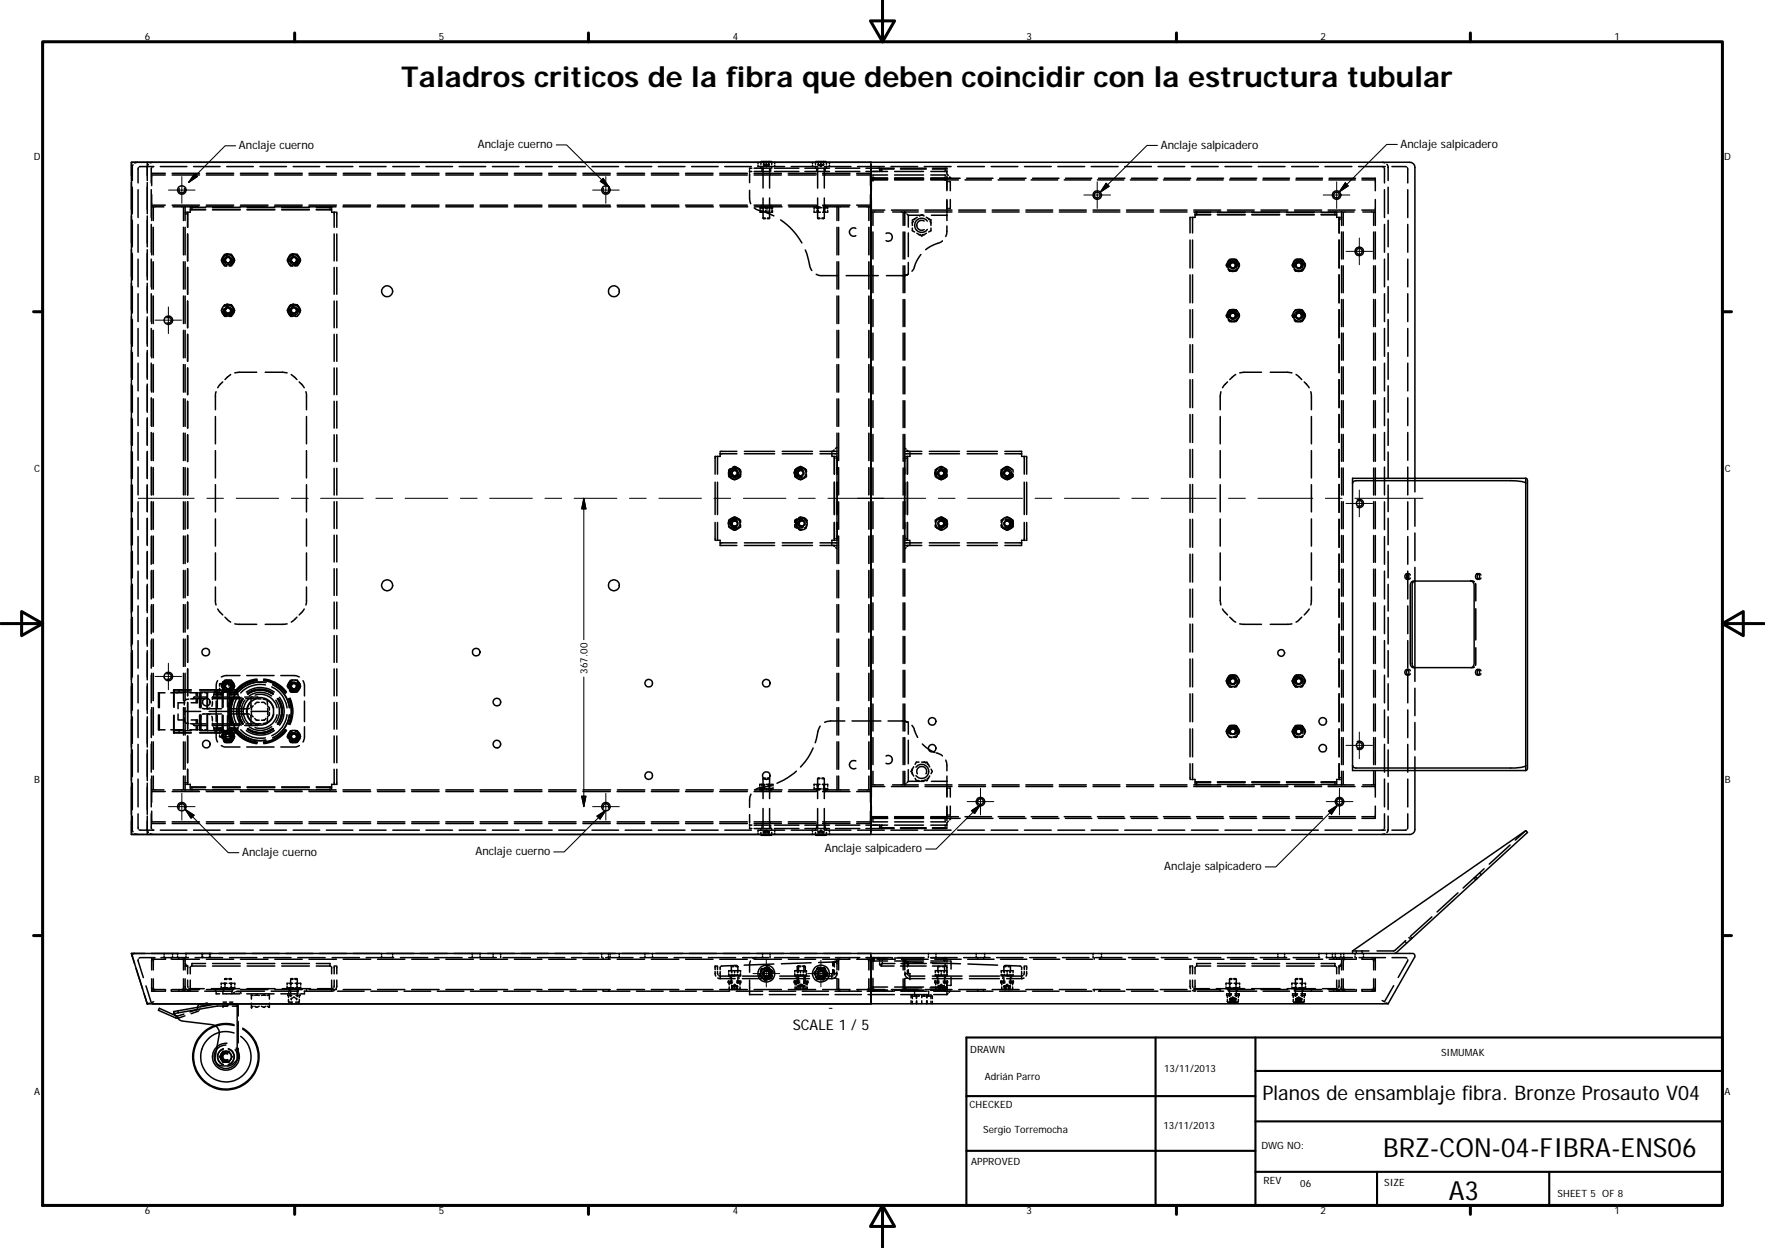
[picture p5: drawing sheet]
<svg xmlns="http://www.w3.org/2000/svg" width="297mm" height="210mm" viewBox="0 0 297 210" stroke-linecap="round" stroke-linejoin="round" font-family="sans-serif">
<defs><g id="words">
<text font-size="4.8" x="67.5" y="14.7">Taladros criticos de la fibra que deben coincidir con la estructura tubular</text>
<g font-size="4.4">
<text x="232.8" y="194.6">BRZ-CON-04-FIBRA-ENS06</text>
<text x="243.8" y="201.8">A3</text>
</g>
<text font-size="3.4" x="212.4" y="185">Planos de ensamblaje fibra. Bronze Prosauto V04</text>
<g font-size="2.5">
<text x="133.4" y="173.2">SCALE 1 / 5</text>
<text x="139.4" y="170.3">-</text>
</g>
<g font-size="1.9">
<text x="40.2" y="25.1">Anclaje cuerno</text>
<text x="80.4" y="24.9">Anclaje cuerno</text>
<text x="195.4" y="25">Anclaje salpicadero</text>
<text x="235.7" y="24.9">Anclaje salpicadero</text>
<text x="40.8" y="144">Anclaje cuerno</text>
<text x="80" y="143.9">Anclaje cuerno</text>
<text x="138.8" y="143.4">Anclaje salpicadero</text>
<text x="195.9" y="146.4">Anclaje salpicadero</text>
</g>
<g font-size="1.7">
<text x="24.4" y="6.8">6</text>
<text x="73.9" y="6.8">5</text>
<text x="123.3" y="6.8">4</text>
<text x="172.8" y="6.8">3</text>
<text x="222.2" y="6.8">2</text>
<text x="271.7" y="6.8">1</text>
<text x="5.7" y="26.8">D</text>
<text x="290.2" y="26.8">D</text>
<text x="5.8" y="79.3">C</text>
<text x="290.3" y="79.3">C</text>
<text x="98.9" y="113.3" transform="rotate(-90 98.9 113.3)">367.00</text>
<text x="5.8" y="131.8">B</text>
<text x="290.3" y="131.8">B</text>
<text x="163.3" y="177.1">DRAWN</text>
<text x="242.5" y="177.7">SIMUMAK</text>
<text x="5.8" y="184.3">A</text>
<text x="165.7" y="181.7">Adrián Parro</text>
<text x="195.9" y="180.4">13/11/2013</text>
<text x="290.2" y="184.3">A</text>
<text x="163.2" y="186.4">CHECKED</text>
<text x="165.5" y="190.6">Sergio Torremocha</text>
<text x="195.8" y="189.9">13/11/2013</text>
<text x="163.4" y="196">APPROVED</text>
<text x="212.3" y="193.4">DWG NO:</text>
<text x="212.7" y="199.2">REV</text>
<text x="218.8" y="199.6">06</text>
<text x="233" y="199.5">SIZE</text>
<text x="262.1" y="201.4">SHEET 5 OF 8</text>
<text x="24.4" y="204.3">6</text>
<text x="73.9" y="204.3">5</text>
<text x="123.3" y="204.3">4</text>
<text x="172.8" y="204.3">3</text>
<text x="222.2" y="204.3">2</text>
<text x="271.7" y="204.3">1</text>
</g>
</g></defs>
<g fill="none" stroke="#000" stroke-width=".25">
<path d="M22.1 29.6v-2.3h215.1a.87 .87 0 0 1 .9 .9v54.6M22.1 27.3h124.5v113.1h-124.5zM22.1 30.7v4.5M22.1 36.3v4.6M22.3 31.5v4.5M22.3 37.1v4.4M22.4 27.7l-.1 .3v2.4M23.1 27.3l-.4 .1M23.2 31.9v4.7M23.2 37.8v4.6M23.3 28.2l-.1 2.6M23.4 28.1l2.5-.1-.2 .1"/>
<path d="M24.8 27.3v3.1M24.8 30.7v5.3M24.8 36.3v5.2M24.8 28.1v.1M25 27.7l-.2 .4M25.5 31.9v4.7M25.5 37.8v4.6M25.5 28.2v2.6M25.5 32.7v1.7M25.5 34.6v.2M25.5 29.5v1.7M25.5 29.4h2.3"/>
<path d="M25.5 34.5h2.3M25.5 34.8h.2M25.5 34.8v2.3M25.5 38.2v4.7M25.7 27.3l-.4 .1M25.8 34.8v2.3M25.8 38.2v4.7M25.9 34.8h1.7M27 28h4.5M27.8 29.2h-2.3v.1M29 29.2h4.6M29 29.4h4.6"/>
<path d="M29 34.5h4.6M29.1 34.8h1.7M30.2 31.7a.5 .5 0 0 0 .4 .8 .5 .5 0 0 0 .4-.8M30.9 34.8v2.3M30.9 38.2v4.7M31 34.8h.2M31.2 34.8h2.3M31.2 34.8v2.3M31.2 38.2v4.7M31.2 35.7h.1M31.2 36h.1M31.4 35.7h.2v.1"/>
<path d="M31.4 36h.2M31.6 35.7h.1M31.6 36v2.2M31.6 39.4v4.5M31.6 35.9v.1M32 35.6v.1h-.1M32 35.3v.1M32 35.2l.1 .1M32.1 34.9l-.1 .1M32.2 34.9h2.4M32.2 35.3h2.4M32.3 34.8v.1"/>
<path d="M32.3 35.1v.1h2.3M32.6 28h4.4M34.6 34.8h4.6M34.7 29.2h4.6M34.7 29.4h4.6M34.7 34.5h4.6M35.8 35.2h4.6M35.8 34.9h4.6M35.8 35.3h4.6M38.2 28h4.4M40.4 34.8h4.6M40.5 29.2h4.6"/>
<path d="M40.5 29.4h4.6M40.5 34.5h4.6M41.6 35.2h4.6M41.6 34.9h4.6M41.6 35.3h4.6M43.7 28h4.5M46.2 34.8h4.6M46.2 29.2h4.7M46.2 29.4h4.7M46.2 34.5h4.7M47.4 35.2h4.7M47.4 34.9h4.7"/>
<path d="M47.4 35.3h4.7M49.3 28h4.5M52 34.8h4.6M52 29.2h4.6M52 29.4h4.6M52 34.5h4.6M54.9 28h4.5M55.5 34.8v.1M55.5 35.1v.1h-2.3M55.6 35.3h-2.4M55.6 34.9h-2.4M55.7 34.9l.1 .1"/>
<path d="M55.8 35.6v.1h.2M55.8 35.3v.1M55.8 35.2l-.1 .1M56.1 35.7h.1M56.2 35.7v.1M56.2 35.9v2.3M56.2 35.7h.2M56.2 39.4v4.5M56.5 35.7h.2v.1M56.7 35.9v2.3M56.7 39.4v4.5M57.7 34.8h4.6"/>
<path d="M57.8 29.2h4.6M57.8 29.4h4.6M57.8 34.5h4.6M60.5 28h4.5M63.5 34.8h4.6M63.5 29.2h4.6M63.5 29.4h4.6M63.5 34.5h4.6M66.1 28h4.5M69.3 34.8h4.6M69.3 29.2h4.6M69.3 29.4h4.6"/>
<path d="M69.3 34.5h4.6M71.7 28h4.5M75 29.2h4.7M75 29.4h4.7M75 34.8h4.6M75 34.5h4.7M77.3 28h4.4M80.8 29.2h4.6M80.8 29.4h4.6M80.8 34.8h4.6M80.8 34.5h4.6M82.9 28h4.4"/>
<path d="M86.6 29.2h4.6M86.6 29.4h4.6M86.6 34.8h4.6M86.6 34.5h4.6M88.5 28h4.4M92.3 29.2h4.6M92.3 29.4h4.6M92.3 34.8h4.7M92.3 34.5h4.6M94 28h4.5M98.1 29.2h4.6M98.1 29.4h4.6"/>
<path d="M98.1 34.5h4.6M98.1 34.8h4.7M99.6 28h4.5M101.6 31.7a.49 .49 0 0 0 .4 .8 .49 .49 0 0 0 .4-.8M103.9 29.2h4.6M103.9 29.4h4.6M103.9 34.5h4.6M103.9 34.8h4.6M105.2 28h4.5M109.6 29.2h4.6M109.6 29.4h4.6M109.6 34.5h4.6"/>
<path d="M109.7 34.8h4.6M110.8 28h4.5M115.4 29.2h4.6M115.4 29.4h4.6M115.4 34.5h4.6M115.5 34.8h4.6M116.4 28h4.5M121.1 29.2h4.7M121.1 29.4h4.7M121.1 34.5h4.7M121.2 34.8h4.6M122 28h4.4"/>
<path d="M126.2 32v1.6l.1 .7M126.2 29.2v1.5M126.2 28.9v.2M126.2 28.9h.3M126.2 28.7v.2M126.5 28.3h-.3v.2M126.9 29.2h4.6M126.9 29.4h4.6M126.9 28.3h2.4M126.9 28.9h2.4M126.9 34.5h4.6M126.9 35l.6 .3 2.7 1"/>
<path d="M127 34.8h4.6M127.6 27.8v.2h4.4M127.6 27.3v.2M127.9 35.5v.2h.5M128 34.8h.1M128 34.9h.1M128.1 27.6l.1-.4h1.6l.1 .4M128.1 28v.3M128.1 34.8v.3M128.1 35.4v.3M128.1 34.9h-.2v.3M128.2 34.9h.4"/>
<path d="M128.2 34.5v.1M128.2 34.7v.1M128.2 28.3v.2M128.2 28.7v.2M128.2 34.9h.1M128.3 34.8h.1M128.3 34.9h.1M128.3 29.2h.1M128.3 29.3v.1M128.4 28.3h.1M128.4 28.3v3.3M128.4 33.3v3.4"/>
<path d="M128.4 36.7h.4M128.4 36.7h.1M128.5 36.7l.3 .1M128.5 27.7l.2 .1M128.5 27.2v.1M128.5 27.5v.2M128.5 27.7l.2 .2M128.5 34.8v.3M128.5 35.4v.3M128.6 27.7l.1 .1M128.6 27.2v.1M128.6 27.5v.2"/>
<path d="M128.6 27.7v.1M128.6 34.8h.1M128.6 34.9h.1M128.7 35.7h.7M128.8 34.9h.5M128.8 27.9l.2 .1 .1-.1M128.9 34.8v.3M128.9 35.4v.3M128.9 27.7l-.1 .1M128.9 27.2v.1M128.9 27.5v.2M128.9 27.7l.2 .1"/>
<path d="M129 27.5v.2l-.1 .1M129 27.7l.1 .1M129 27.2v.1M129.1 34.9v.3M129.1 35.5v.2M129.1 34.8h.1M129.1 34.9h.1M129.2 36.7h.3M129.4 27.7l-.2 .1M129.4 27.2v.1M129.4 27.5v.3M129.4 27.8l-.2 .1"/>
<path d="M129.4 27.7v.1M129.4 27.5v.2M129.4 27.7l-.1 .1M129.5 34.8v.3M129.5 35.4v.3M129.5 36.7l-.4 .1M129.5 33.3v3.4M129.5 36.7h.1M129.6 28.3h.1M129.6 28.3l-.1 3.3M129.6 29.2h.1M129.6 29.3v.1"/>
<path d="M129.7 34.5v.1M129.7 34.7v.1M129.7 28.3v.2M129.7 28.7v.2M129.7 34.9h.1M129.8 34.8h.1M129.8 34.9h.1M129.8 34.9h-.2M129.9 28v.3M129.9 35.5v.2M130 34.9l-.1 .3M130 34.8h.1"/>
<path d="M130 35.4v.3h-.3M130 34.8v.3M130.3 28.9h4.1M130.3 28.3h4.1M130.4 27.3v.2M130.4 27.8v.2M131.4 37a11.7 11.7 0 0 1 3.6 3.9M132.7 29.2h4.6M132.7 29.4h4.6M132.7 34.5h4.6M132.8 34.8h4.6M133.2 28h4.4"/>
<path d="M135.5 28.9h4.1M135.5 28.3h4.1M136.7 27.3v.2M136.7 27.8v.2M137 35.5v.2h.2M137.2 34.9h-.2v.3M137.2 27.6v-.4h.1h1.7l.1 .4M137.2 28v.3M137.4 34.9h.1M137.4 34.5v.1M137.4 34.7v.1M137.4 28.3v.2"/>
<path d="M137.4 28.7v.2M137.5 35.7h.6M137.5 35.4v.3M137.5 29.2h.1M137.5 29.3v.1M137.5 34.8v.3M137.6 28.3h.1M137.6 36.7h.4M137.6 36.7h.1M137.6 28.3v3.3M137.6 33.3v3.4M137.6 36.7l.4 .1"/>
<path d="M137.7 34.8v.3M137.7 35.4v.3M137.7 34.9h-.4M137.7 27.5v.3zM137.7 27.2v.1M137.7 27.8l.2 .1M137.7 27.7l.2 .1zM137.8 34.8h.1M137.8 34.9h.1M137.8 34.9h.5M138 34.8h.1M138 34.9h.1"/>
<path d="M138 27.9l.2 .1 .1-.1M138.2 27.7l-.2 .1M138.2 27.7v-.2v.2l-.2 .1M138.2 27.7l.1 .1M138.2 27.2v.1M138.3 36.7h.4M138.4 29.2h4.6M138.4 29.4h4.6M138.4 35.7h.6M138.4 34.5h4.6M138.5 34.8h2.4M138.5 34.9h.5"/>
<path d="M138.6 27.7h.1M138.6 27.7l-.2 .1M138.6 27.2v.1M138.6 27.8l-.2 .1M138.6 27.5v.2M138.6 34.8v.4M138.6 35.4v.3M138.6 36.7l-.3 .1M138.7 36.7h.1M138.7 28.3h.1M138.7 28.3v3.3M138.7 33.3v3.4"/>
<path d="M138.7 28h4.5M138.8 29.2h.1M138.8 29.3v.1M138.8 34.9v.3M138.8 35.5v.2M138.9 34.5v.1M138.9 34.7v.1M138.9 28.3v.2M138.9 28.7v.2M138.9 34.9h.1M139.1 28v.3M139.1 34.8h.1"/>
<path d="M139.1 34.9h.1M139.2 34.8h.1M139.2 34.9h-.2M139.3 34.8v.3M139.3 35.4v.3h-.2M139.6 27.3v.2M139.6 27.8v.2M140.6 28.9h4.1M140.6 28.3h4.1M140.9 34.8v2.3M140.9 38.2v4.7M140.9 34.8h.1"/>
<path d="M141.1 34.8v2.3M141.1 38.2v4.7M141.2 34.8h1.7M144 38.4a.71 .71 0 0 0-1 .6 .71 .71 0 0 0 1 .6M144.2 29.2h2.3v.1M144.2 29.4h2.3M144.2 34.5h2.3M144.3 28h4.5M145.7 28.3h2.2M146.1 34.8h-1.7M146.2 34.8v2.3M146.2 38.2v4.7"/>
<path d="M146.3 34.8h.2v2.3M146.5 29.5v1.7M146.5 32.7v1.7M146.5 34.6v.2M146.5 38.2v4.7M146.6 27.7v112.3M146.6 30.3h.1M146.6 30h.1M146.6 28.9v.3M146.6 29.6v.4M146.6 30v.2M146.6 30.4v1.7"/>
<path d="M146.6 33.6v1.7M146.6 35.5v.2M146.6 35.3h2.3M146.6 35.7h.2M146.6 35.7v2.2M146.6 39v4.6M146.8 30.3h2.6M146.8 30h.1M146.9 30h2.5M146.9 30h.1M146.9 30.2h.1M146.9 29.8v.2h2.5"/>
<path d="M146.9 30v.1zM146.9 30.1v.2M146.9 30.2h2.5M146.9 35.7v2.2M146.9 39v4.6M147 30.1l-.1 .2M147 35.7h1.7M147.1 30h-.2h2.5M147.2 30l-.1 .1M148 28.3h.1M148 28.3v.3M148 28.7v.2"/>
<path d="M148 28.4l.2 .2M148.2 28.3h2.3M148.4 28.7l.1 .2M148.4 28.6v.2M148.4 28.8v.1M149.1 39.3a.7 .7 0 0 1 1.1 .6 .7 .7 0 0 1-1.1 .6M149.4 28.9h-3.7M149.4 29.4h-2.5v.2M149.9 28h4.5M150 35.3h4.5M150.2 35.7h1.7M150.5 28.4h-2.1v.1"/>
<path d="M150.6 28.9h4.8M150.6 30h4.8M150.6 30.3h4.8M150.6 29.4h4.8M150.6 30.2h4.8M151.6 28.3h4.3M151.6 28.4h4.3M152 35.7v2.2M152 39v4.6M152.1 35.7h.2M152.3 35.7h2.2M152.3 35.7l.2 .1"/>
<path d="M152.3 35.7v2.2M152.3 39v4.6M152.7 36l.2 .2v2M152.9 39.2v4M152.9 36.2h2.5M153.5 37.3v.6M153.5 38.4v.4l.4 .2M153.7 36.9l-.2 .1v.2M153.7 37.3l-.2 .2M154 36.8l-.2 .1M154 36.8l-.2 .2M154.3 39.2l.4 .3"/>
<path d="M154.4 36.6l-.4 .2M154.7 39.5h.2M154.7 39.5h.3M155.3 39.5h.2M155.3 39.6l-.2 .1-.1-.1M155.5 36.3l-.4-.2-.4 .2M155.5 39.5h-.1M155.5 37.2a.83 .83 0 0 0-1.2 .7 .83 .83 0 0 0 1.2 .7M155.6 28h4.5M155.7 35.7h4.5M155.7 35.3h4.5M155.9 36.6l.4 .2"/>
<path d="M155.9 39.2l-.4 .3M156.1 37.2a1.18 1.18 0 0 0-1.8-.2 1.18 1.18 0 0 0 0 1.8 1.18 1.18 0 0 0 1.8-.2M156.3 36.8l.1 .1M156.3 36.8l.1 .2M156.5 36.9l.2 .1v.2M156.5 37.3l.2 .2M156.7 28.9h2.4M156.7 30h2.4M156.7 29.4h2.4v.2M156.7 30.2h2.4M156.7 38.4v.4l-.4 .2M156.7 37.3v.6"/>
<path d="M156.8 36.2h2.6M156.9 28.3h2.3M156.9 28.4h2.2v.2M158.8 30l.1 .1M158.9 30h.2M159 30.1l.1 .2M159 30.1l.1 .1M159.1 28.9h.1M159.1 30h.1M159.1 30.2v.1M159.1 28.7v.2M159.1 29.8v.3v-.1"/>
<path d="M159.1 30.1v.1M159.3 28.9h.1v.3M159.3 30h2.3M159.3 28.3h.1v.2M159.4 29.6v2.5M159.4 38l-.1 1.2-.1 .6M159.4 28.7v.2M159.4 33.6v2.2M159.4 36v1.1M159.4 29.3l.2 .2M159.4 35.1h.2M159.4 30.6h.2"/>
<path d="M159.7 30.6h.2v1.5M159.8 29.8l.3 .2h-.3M159.9 33.6v1.5h-.2M161.2 28h4.5M161.3 30.3h-4.6M161.4 35.7h4.5M161.4 35.3h4.5M162.4 30.3h4.5M162.7 30h4.4M166.8 28h4.5M167 35.7h4.5M167 35.3h4.5"/>
<path d="M168 30.3h4.4M168.2 30h4.5M172.4 28h4.5M172.7 35.7h4.5M172.7 35.3h4.5M173.5 30.3h4.5M173.8 30h4.4M178 28h4.5M178.3 35.7h4.5M178.3 35.3h4.5M179.1 30.3h4.5M179.3 30h4.4"/>
<path d="M183.6 28h4.6M184 35.7h4.5M184 35.3h4.5M184.7 30.3h4.4M184.9 30h4.4M189.3 28h4.5M189.6 35.7h4.5M189.6 35.3h4.5M190.2 30.3h4.5M190.4 30h4.5M194.9 28h4.5M195.3 35.7h4.5"/>
<path d="M195.3 35.3h4.5M195.8 30.3h4.5M195.9 30h4.5M200.3 36.7v2.5M200.4 36.6l-.1 .1M200.5 28h4.5M200.6 36.6l.1 .1M200.7 36.7v2.5M200.7 36.6h.1M200.9 35.7h4.5M200.9 35.3h4.5M201.1 36v.2h.1"/>
<path d="M201.1 36.4v.2h-.1M201.1 36.2v.1M201.2 35.7h-.1v.2M201.4 30.3h4.4M201.4 35.7v.1M201.4 35.9v.2h2.3M201.5 30h4.4M203.7 36.2h-2.4M203.7 35.7h-2.4M204.9 36.2h4.6M204.9 35.7h4.6M204.9 36.1h4.6"/>
<path d="M206.2 28h4.4M206.6 35.7h4.5M206.6 35.3h4.5M206.9 30.3h4.5M207 30h4.5M210.7 36.2h4.6M210.7 35.7h4.6M210.7 36.1h4.6M211.8 28h4.5M212.2 35.7h4.5M212.2 35.3h4.5M212.5 30.3h4.5"/>
<path d="M212.6 30h4.4M216.5 36.2h4.7M216.5 35.7h4.7M216.5 36.1h4.7M217.4 28h4.5M217.9 35.7h4.5M217.9 35.3h4.5M218.1 30.3h4.4M218.1 30h4.5M222.3 36.2h2.4M222.3 35.7h2.4M223 28h4.5"/>
<path d="M223.5 35.7h2.3M223.5 35.3h4.5M223.6 30.3h4.5M223.7 30h4.4M224.7 35.7v.1M224.7 35.9v.2h-2.4M224.9 35.7h.1v.2M225 36.4v.2h.1M225 36.2v.1M225 36v.2h-.1M225.2 36.6h.2M225.4 36.9v2.3"/>
<path d="M225.4 36.7v.2M225.4 36.9h.1M225.5 36.6l-.1 .1M225.7 36.6h.1M225.7 36.9h.1M225.8 35.7h.2M225.8 35.7v2.2M225.8 39v4.6M226.1 35.7v2.2M226.1 39v4.6M226.2 35.7h1.7M228.6 28h4.5"/>
<path d="M229.2 35.3h2.3M229.2 30h2.3v.2M229.2 30.3h2.3M229.4 35.7h1.7M231.2 35.7v2.2M231.2 39v4.6M231.2 35.7h.3v2.2M231.5 30.4v1.7M231.5 33.6v1.7M231.5 35.5v.2M231.5 39v4.6M232.6 28l.2 .1"/>
<path d="M232.6 27.3l.4 .1M233 28.2v2.6M233 31.9v4.7M233 37.8v4.6M233.4 27.6l.2 .5M233.6 28.1v.1M233.6 28.2v2.2M233.6 31.5v4.5M233.6 37.1v4.4M234.2 28l2.5 .1M236.9 28.2v2.6M236.9 31.9v4.7"/>
<path d="M236.9 37.8v4.6M22.1 42v4.5M22.1 47.7v4.5M22.1 53.3v4.5M22.1 59v4.5M22.3 42.7v4.4M22.3 48.2v4.5M22.3 53.8v4.5M22.3 59.3v4.5M23.2 43.6v4.7M23.2 49.4v4.7M23.2 55.3v4.6"/>
<path d="M24.8 42v5.1M24.8 47.7v5M24.8 53.3v5M24.8 59v4.8M25.5 43.6v4.7M25.5 49.4v4.7M25.5 55.3v4.6M25.5 44v4.6M25.5 49.8v4.6M25.5 55.6v4.6M25.8 44v4.6M25.8 49.8v4.6"/>
<path d="M25.8 55.6v4.6M28.1 53.5a.49 .49 0 0 1 .7 .4 .49 .49 0 0 1-.7 .4M30.9 44v4.6M30.9 49.8v4.6M30.9 55.6v4.6M31.2 44v4.6M31.2 49.8v4.6M31.2 55.6v4.6M31.6 45v4.5M31.6 50.7v4.4M31.6 56.3v4.5M37.4 51.9l-.2 .3 .2 .4"/>
<path d="M37.4 43.5l-.2 .3 .2 .3M37.6 44.2a.92 .92 0 0 1 .4-1.3 .92 .92 0 0 1 1.3 .6 .92 .92 0 0 1-.7 1.2M37.6 52.9l.2 .3h.4M37.6 44.4l.2 .3h.4M37.7 53l.1 .1M37.7 44.5l.1 .1M37.7 51.9a.73 .73 0 0 0 .7 1.1 .73 .73 0 0 0 .6-1.1M37.8 43.8a.56 .56 0 0 1 .8-.5 .56 .56 0 0 1 .1 .9M37.8 42.9l-.1 .2M37.8 51.4l-.1 .1M37.9 51.5a.91 .91 0 0 1 1.3 .4 .91 .91 0 0 1-.5 1.2 .91 .91 0 0 1-1.2-.6M37.9 53.2h.2"/>
<path d="M37.9 44.7h.2M38 52.2l-.1 .1 .1 .2M38 52a.47 .47 0 0 0 .4 .7 .47 .47 0 0 0 .4-.7M38 43.9l.1 .2M38 42.8v.1M38 51.3v.1M38.1 43.5l-.2 .2M38.1 43.1v.2M38.1 51.6v.1M38.1 52.6l.1 .1h.2M38.1 42.8l-.2 .1M38.1 51.3l-.2 .1"/>
<path d="M38.1 43.4a.45 .45 0 0 0 .1 .8 .45 .45 0 0 0 .6-.5M38.1 42.8v.1M38.1 51.2v.2M38.2 43.1v.1M38.2 51.5v.2M38.2 51.3h-.4l-.2 .3M38.2 42.8a1.05 1.05 0 0 0-.9 .8 1.05 1.05 0 0 0 .6 1.1M38.2 42.8h-.4l-.2 .3M38.2 42.8v.1M38.2 42.8h.1M38.2 51.2a1.06 1.06 0 0 0-.8 .9 1.06 1.06 0 0 0 .5 1.1M38.2 51.2h.1"/>
<path d="M38.2 51.2v.2M38.2 51.8l-.2 .2M38.2 43.2a.59 .59 0 0 0-.3 1M38.2 43.2h.1M38.2 51.7a.58 .58 0 0 0-.3 .9M38.2 51.7h.1M38.3 42.7a1.07 1.07 0 0 1 1 .7 1.07 1.07 0 0 1-.2 1.2M38.3 42.7v.1M38.3 42.7v.2M38.3 51.2a1.04 1.04 0 0 1 1 .6 1.04 1.04 0 0 1-.2 1.2M38.3 51.2h.1M38.3 51.2v.2"/>
<path d="M38.3 51.7a.57 .57 0 0 1 .6 .8 .57 .57 0 0 1-1 .1M38.3 43.2h.1M38.3 51.7h.1M38.4 43.2a.6 .6 0 0 1 .5 .8M38.4 43v.2M38.4 51.7a.57 .57 0 0 1 .5 .8M38.4 51.5v.2M38.4 51.8l.3 .1M38.5 43.3h-.2l-.1 .1M38.5 44.2l-.1 .1-.1-.1M38.6 51.3h.3l.2 .3M38.6 42.8h.3l.2 .3"/>
<path d="M38.6 43.4l.2 .1v.2M38.7 52.5v.2h-.2M38.8 52.1l.1 .1-.1 .1M38.8 52a.45 .45 0 0 0-.8 .1 .45 .45 0 0 0 .4 .6M38.8 43.5a.47 .47 0 0 1-.4 .7 .47 .47 0 0 1-.4-.7M38.8 43.8l-.1 .3M39 43.4a.74 .74 0 0 1-.6 1.1 .74 .74 0 0 1-.7-1.1M39.1 52.9l-.2 .3h-.3M39.1 44.4l-.2 .3h-.3M39.3 51.9l.2 .3-.2 .4M39.3 43.5l.2 .3-.2 .3M39.4 52.3v.2"/>
<path d="M39.4 43.5v.2M39.4 43.9v.1M39.4 52v.2M48.5 43.5l-.2 .3 .2 .3M48.5 51.9l-.2 .3 .2 .4M48.6 44.1a.92 .92 0 0 1 .7-1.2 .92 .92 0 0 1 1.1 .8 .92 .92 0 0 1-.9 1M48.7 44.4l.2 .3h.4M48.7 52.9l.2 .3h.4M48.8 44.5l.1 .1M48.8 53l.1 .1M48.8 51.9a.73 .73 0 0 0 .7 1.1 .73 .73 0 0 0 .6-1.1M48.9 42.9l-.1 .2"/>
<path d="M48.9 51.4l-.1 .1M48.9 43.7a.57 .57 0 0 1 .9-.4 .57 .57 0 0 1-.1 1M49 44.7h.2M49 53.2h.2M49 43.8v.2l.2 .1M49.1 43.5a.47 .47 0 0 0 .4 .7 .47 .47 0 0 0 .4-.7M49.1 52a.47 .47 0 0 0 .4 .7 .47 .47 0 0 0 .4-.7M49.1 52.1l-.1 .2M49.1 52.5l.2 .2M49.1 42.8v.1M49.1 51.3v.1M49.2 43.1v.2"/>
<path d="M49.2 51.6v.1M49.2 42.8l-.2 .1M49.2 51.3l-.2 .1M49.2 43.4l-.1 .1v.2M49.2 51.2v.2M49.2 42.8v.1M49.3 43.1v.1M49.3 42.8h-.4l-.2 .3M49.3 51.3h-.4l-.2 .3M49.3 42.8a1.05 1.05 0 0 0-.9 .8 1.05 1.05 0 0 0 .6 1.1M49.3 42.8h.1M49.3 43.3a.46 .46 0 0 0-.1 .8 .46 .46 0 0 0 .7-.3"/>
<path d="M49.3 51.5v.2M49.3 42.8v.1M49.3 51.2h.1M49.3 51.2v.2M49.3 51.2a1.06 1.06 0 0 0-.9 .9 1.06 1.06 0 0 0 .6 1.1M49.3 44.2l.1 .1 .2-.1M49.3 43.2a.59 .59 0 0 0-.3 1M49.3 43.2h.1M49.3 51.7h.1M49.3 51.7a.58 .58 0 0 0-.3 .9M49.4 43.3h.1l.2 .1M49.4 42.7l-.1 .1"/>
<path d="M49.4 42.7v.2M49.4 42.7a1.07 1.07 0 0 1 1 .7 1.07 1.07 0 0 1-.2 1.2M49.4 51.2h-.1M49.4 51.2v.2M49.4 51.2a1.04 1.04 0 0 1 1 .6 1.04 1.04 0 0 1-.2 1.2M49.4 43v.2M49.4 51.8l-.2 .1M49.4 43.2h.1M49.4 51.5v.2M49.4 51.7h.1M49.4 43.2a.58 .58 0 0 1 .6 .8M49.4 51.7a.57 .57 0 0 1 .6 .8"/>
<path d="M49.5 51.8a.46 .46 0 0 1 .4 .7 .46 .46 0 0 1-.8 0M49.6 51.8l.2 .2M49.7 42.8h.3l.2 .3M49.7 51.3h.3l.2 .3M49.8 52.6l-.3 .1M49.8 43.5l.1 .2M49.9 52.2l.1 .1-.2 .2M49.9 43.9v.2h-.2M50 52a.56 .56 0 0 0-1-.1 .56 .56 0 0 0 .4 .9M50.1 43.4a.74 .74 0 0 1-.6 1.1 .74 .74 0 0 1-.7-1.1M50.2 44.4l-.2 .3h-.3M50.2 52.9l-.2 .3h-.3"/>
<path d="M50.4 52.2a.92 .92 0 0 0-1-.9 .92 .92 0 0 0-.8 1.2 .92 .92 0 0 0 1.1 .6M50.4 43.5l.2 .3-.2 .3M50.4 51.9l.2 .3-.2 .4M50.5 43.5v.2M50.5 43.9v.1M50.5 52v.2M50.5 52.3v.2M56.2 45v4.5M56.2 50.7v4.4M56.2 56.3v4.5M56.7 45v4.5M56.7 50.7v4.4"/>
<path d="M56.7 56.3v4.5M135.5 42.1l.8 2.8 .3 .6M137.4 46.1l.6 .3h3.1M140.9 44v4.6M140.9 49.8v4.6M140.9 55.6v4.6M141.1 44v4.6M141.1 49.8v4.6M141.1 55.6v4.6M142.4 46.4h5.4M146.2 44v4.6M146.2 49.8v4.6"/>
<path d="M146.2 55.6v4.6M146.5 44v4.6M146.5 49.8v4.6M146.5 55.6v4.6M146.6 44.7v4.6M146.6 50.4v4.5M146.6 56v4.6M146.9 44.7v4.6M146.9 50.4v4.5M146.9 56v4.6M152 44.7v4.6M152 50.4v4.5"/>
<path d="M152 56v4.6M152.3 46.4h.1M152.3 44.7v4.6M152.3 50.4v4.5M152.3 56v4.6M152.5 46.3l-.2 .1 .2-.1M152.7 46.2l.2-.1zM152.8 46.2l-.7 .2h-2.9M152.9 44.2v1.9M155 42.8l-.7 1.1-.5 1.2-.3 .5M158.6 40.5l-.5 .4-1.6 .6-.7 .5M200.3 40.4v4.7"/>
<path d="M200.3 46.2v4.7M200.3 52.1v4.7M200.3 58v4.7M200.7 40.4v4.7M200.7 46.2v4.7M200.7 52.1v4.7M200.7 58v4.7M206.5 44.4v.2M206.5 44.7v.2M206.5 52.9v.1M206.5 53.2v.2M206.5 44.3l-.2 .3 .2 .4"/>
<path d="M206.5 52.8l-.2 .3 .2 .3M206.6 44.2a1.03 1.03 0 0 1 1-.6 1.03 1.03 0 0 1 .9 .8M206.6 52.7a1.04 1.04 0 0 1 1-.6 1.04 1.04 0 0 1 .9 .8M206.7 45.3l.2 .3h.4M206.7 53.8l.2 .3h.4M206.8 53.5a.74 .74 0 0 1 .7-1.1 .74 .74 0 0 1 .6 1.1M207.1 53.3a.47 .47 0 0 1 .4-.7 .47 .47 0 0 1 .4 .7M207.1 53.2l.1 .3M207.1 44.7l.1 .3M207.1 44.2a.61 .61 0 0 1 1 .3M207.1 52.7a.61 .61 0 0 1 1 .3M207.2 52.8l-.2 .3"/>
<path d="M207.2 44.3l-.1 .1v.2M207.2 52.7a.45 .45 0 0 1 .7 .3 .45 .45 0 0 1-.6 .5M207.2 44.2a.46 .46 0 0 1 .7 .4 .46 .46 0 0 1-.7 .4M207.3 43.6h-.4l-.2 .4M207.3 52.1h-.4l-.2 .4M207.5 44.2l-.4 .1v.6M207.5 44.2l.4 .2v.5M207.5 44.2h.1M207.5 44.2h-.2M207.6 52.7h-.3M207.6 45h-.3M207.7 53.5l-.1 .1-.2-.1"/>
<path d="M207.7 43.6h.4l.1 .4M207.7 52.1h.4l.1 .4M207.7 52.6a.56 .56 0 0 0-.8 .6 .56 .56 0 0 0 .9 .4M207.7 52.7l.2 .3M207.7 43.6l.2 .1M207.7 52.1l.2 .1M207.7 44.2a.55 .55 0 0 0-.8 .4 .55 .55 0 0 0 .8 .5M207.8 44.3l.1 .1v.2M207.9 53.1v.2l-.1 .1M207.9 45.5l-.2 .1M207.9 54l-.2 .1M207.9 44.7l-.1 .3"/>
<path d="M208.1 43.8l.1 .1M208.1 44.5h.1M208.1 52.3l.1 .1M208.1 53h.1M208.1 44.6h.1M208.1 44.6a.62 .62 0 0 1-.9 .6M208.1 53v.1M208.1 53.1a.58 .58 0 0 1-.9 .5M208.1 45a.74 .74 0 0 0-.6-1.1 .74 .74 0 0 0-.7 1.1M208.1 52.5a.92 .92 0 0 0-1.3 0 .92 .92 0 0 0 .1 1.4 .92 .92 0 0 0 1.4-.3M208.1 44.3h-.1M208.1 52.8h-.1"/>
<path d="M208.2 45.4h-.1M208.2 44.4l-.1 .1M208.2 44.4h-.1M208.2 53.8l-.1 .1M208.2 52.9l-.1 .1M208.2 52.9h-.1M208.2 45.3l-.1 .3h-.4M208.2 44.6h-.1M208.2 53.8l-.1 .3h-.4M208.2 53l-.1 .1M208.2 44.1a.92 .92 0 0 0-1.3-.2 .92 .92 0 0 0 0 1.4 .92 .92 0 0 0 1.3-.1M208.4 44.3l.2 .3-.2 .4"/>
<path d="M208.4 52.8l.2 .3-.2 .3M208.5 44.2l-.2 .1M208.5 52.7h-.2M208.5 44.3l-.2 .1M208.5 52.8l-.2 .1M208.5 44.5h-.1M208.5 44.4h.1M208.5 44.5h.1M208.5 44.4h-.1M208.5 52.9h.1M208.5 53h.1M208.5 53h-.1"/>
<path d="M208.5 52.9h-.1M208.5 44.5a1.04 1.04 0 0 1-.6 1.1 1.04 1.04 0 0 1-1.2-.2M208.5 53a1.05 1.05 0 0 1-.6 1 1.05 1.05 0 0 1-1.2-.2M217.6 52.9v.1M217.6 53.2v.2M217.6 44.4v.2M217.6 44.7v.2M217.6 52.8l-.2 .3 .2 .3M217.6 44.3l-.2 .3 .2 .4M217.6 44.2a1.03 1.03 0 0 1 1.1-.6 1.03 1.03 0 0 1 .9 .8M217.6 52.7a1.04 1.04 0 0 1 1.1-.6 1.04 1.04 0 0 1 .9 .8M217.8 53.8l.2 .3h.4"/>
<path d="M217.8 45.3l.2 .3h.4M217.9 53.5a.75 .75 0 0 1 .7-1.1 .75 .75 0 0 1 .6 1.1M218.2 53.3a.48 .48 0 0 1 .4-.7 .48 .48 0 0 1 .4 .7M218.2 44.7l.1 .3M218.2 53.3l.2 .2M218.2 44.2a.6 .6 0 0 1 1 .3M218.2 52.7a.6 .6 0 0 1 1 .3M218.2 52.9l-.1 .2M218.3 44.3l-.2 .3M218.3 44.2a.46 .46 0 0 1 .7 .4 .46 .46 0 0 1-.6 .4M218.4 52.1h-.4l-.2 .4M218.4 43.6h-.4l-.2 .4"/>
<path d="M218.4 52.2a.92 .92 0 0 1 1.1 .8 .92 .92 0 0 1-1 1 .92 .92 0 0 1-.8-1M218.6 52.7l-.2-.1v.1M218.7 44.2h-.3M218.7 52.6a.56 .56 0 0 1 .3 .9 .56 .56 0 0 1-1-.2M218.8 52.7h.1v.2M218.8 45h-.3M218.8 52.1h.4l.1 .4M218.8 43.6h.4l.1 .4M218.8 53.5l-.3 .1M218.8 44.1a.56 .56 0 0 0-.8 .6 .56 .56 0 0 0 .9 .4M218.9 52.1l.1 .1M218.9 43.6l.1 .1"/>
<path d="M218.9 44.3l.1 .2M219 44.9a.47 .47 0 0 0-.4-.7 .47 .47 0 0 0-.4 .7M219 53.1l-.1 .2M219 54l-.1 .1M219 45.5l-.1 .1M219 44.7l-.1 .2M219 53a.46 .46 0 0 0-.7-.2 .46 .46 0 0 0 .2 .8M219.2 52.3l.1 .1M219.2 43.8l.1 .1M219.2 44.5h.1M219.2 53h.1M219.2 44.6a.61 .61 0 0 1-.8 .6"/>
<path d="M219.2 44.6h.1M219.2 53.1a.57 .57 0 0 1-.8 .5M219.2 53v.1M219.2 45a.75 .75 0 0 0-.6-1.1 .75 .75 0 0 0-.7 1.1M219.3 44.3h-.2M219.3 52.8h-.2M219.3 44.4h-.1M219.3 44a.93 .93 0 0 0-1.4 0 .93 .93 0 0 0 .1 1.4 .93 .93 0 0 0 1.4-.3M219.3 52.9h-.1M219.3 53.8l-.1 .1M219.3 45.4h-.1M219.3 44.5h-.1"/>
<path d="M219.3 52.9l-.1 .1M219.3 53.8l-.1 .3h-.4M219.3 45.3l-.1 .3h-.4M219.3 44.6h-.1M219.3 53l-.1 .1M219.5 52.8l.2 .3-.2 .3M219.5 44.3l.2 .3-.2 .4M219.6 44.2l-.2 .1M219.6 52.7h-.2M219.6 44.4h.1M219.6 44.3l-.2 .1M219.6 52.9h.1"/>
<path d="M219.6 44.4h-.1M219.6 52.8l-.2 .1M219.6 52.9h-.1M219.6 44.5h.1M219.6 44.5h-.1M219.6 53h.1M219.6 44.5a1.04 1.04 0 0 1-.6 1.1 1.04 1.04 0 0 1-1.2-.2M219.6 53a1.05 1.05 0 0 1-.6 1 1.05 1.05 0 0 1-1.2-.2M219.6 53h-.1M225.4 40.4v4.7M225.4 46.2v4.7M225.4 52.1v4.7"/>
<path d="M225.4 58v4.7M225.8 44.7v4.6M225.8 50.4v4.5M225.8 56v4.6M226.1 44.7v4.6M226.1 50.4v4.5M226.1 56v4.6M231.2 44.7v4.6M231.2 50.4v4.5M231.2 56v4.6M231.5 44.7v4.6M231.5 50.4v4.5"/>
<path d="M231.5 56v4.6M233 43.6v4.7M233 49.4v4.7M233 55.3v4.6M233.6 42.7v4.4M233.6 48.2v4.5M233.6 53.8v4.5M233.6 59.3v4.5M236.9 43.6v4.7M236.9 49.4v4.7M236.9 55.3v4.6M22.1 64.6v4.6"/>
<path d="M22.1 70.3v4.5M22.1 75.9v4.6M22.3 64.9v4.5M22.3 70.5v4.4M22.3 76.1v4.4M23.2 61.1v4.7M23.2 66.9v4.7M23.2 72.8v4.6M23.2 78.6v4.7M24.8 64.6v4.8M24.8 70.3v4.6M24.8 75.9v4.6"/>
<path d="M25.5 61.1v4.7M25.5 66.9v4.7M25.5 72.8v4.6M25.5 78.6v4.7M25.5 61.3v4.7M25.5 67.1v4.6M25.5 72.9v4.6M25.5 78.7v4.6M25.8 61.3v4.7M25.8 67.1v4.6M25.8 72.9v4.6M25.8 78.7v4.6"/>
<path d="M30.9 61.3v4.7M30.9 67.1v4.6M30.9 72.9v4.6M30.9 78.7v4.6M31.2 61.3v4.7M31.2 67.1v4.6M31.2 72.9v4.6M31.2 78.7v4.6M31.6 61.9v4.5M31.6 67.5v4.5M31.6 73.2v4.5M31.6 78.8v4.5"/>
<path d="M36.3 70.1v4.6M36.3 75.8v4.6M36.4 65.9l-.1 .4v2.6M37.5 64.3l-.9 .9M38.8 63l-.9 .9M43.2 62.6h-2.9l-.8 .1M44.6 62.6h3l.7 .1M49 63l1 .9M50.4 64.3l.8 .9M51.5 65.9l.1 .4v2.6M51.6 70.1v4.6M51.6 75.8v4.6"/>
<path d="M56.2 61.9v4.5M56.2 67.5v4.5M56.2 73.2v4.5M56.2 78.8v4.5M56.7 61.9v4.5M56.7 67.5v4.5M56.7 73.2v4.5M56.7 78.8v4.5M120.4 77v2.8M120.5 76.8l-.1 .1M120.6 76.8l.2 .1M120.8 76.8h.1"/>
<path d="M120.8 77v2.8M121.2 76.3v.2M121.2 76.6v.2h-.1M121.2 76.2v.1M121.2 76.3h.1M121.3 75.9l-.1 .2M122.6 79.5a1.04 1.04 0 0 0 .6 1.1 1.04 1.04 0 0 0 1.2-.3M122.6 79.8v.4l.4 .2M122.7 79.2l-.1 .1M122.9 78.9l-.1 .2M123 78.8l-.4 .3v.3M123.1 79.8a.56 .56 0 0 0 .4 .4 .56 .56 0 0 0 .6-.2"/>
<path d="M123.1 79.6l.1 .2M123.2 79.6l.2 .4 .2 .1 .3-.1M123.2 79.5l-.1 .1M123.3 79.4a.46 .46 0 0 0 .3 .7 .46 .46 0 0 0 .4-.7M123.3 79.9l.1 .1h.1M123.3 78.7l.3-.2 .4 .2M123.4 78.6a1.05 1.05 0 0 1 1.1 .4 1.05 1.05 0 0 1 0 1.2M123.5 79.2h-.1l-.1 .1M123.7 79.2h.2l.1 .1M123.7 79a.62 .62 0 0 1 .4 1M123.9 79.2h-.4l-.3 .4M124 79.9l-.1 .1"/>
<path d="M124 75.9h-2.6M124 76.3h-2.6M124 79a.74 .74 0 0 0-1.1 .6 .74 .74 0 0 0 1.1 .6M124 79.5l.1 .1-.1 .2M124.1 79.9a.56 .56 0 0 0-.5-.8 .56 .56 0 0 0-.5 .8M124.1 80l.1 .1M124.1 80h.1M124.2 79.9l.1 .1M124.2 79.8l.1 .1M124.3 78.8l.3 .3v.3M124.4 78.9v.2M124.5 79.2l.1 .1"/>
<path d="M124.6 79.8v.4l-.3 .2M125.3 75.9h5.1M125.3 76.3h5.1M131.7 75.9h5M131.7 76.3h5M133.7 79.7h.1M133.7 79.5h.1M133.7 79.6h.1M133.7 79.5a1.05 1.05 0 0 0 .6 1 1.05 1.05 0 0 0 1.2-.2M133.7 79.4h.2M133.7 79.4h.1M133.7 79.8v.4l.4 .2"/>
<path d="M133.8 79.2l-.1 .1M134 79.7h.1M134 79.5h.2M134 79.6h.1M134 78.9l-.1 .2M134 79.4h.2M134.1 78.8l-.4 .3v.3M134.2 79.5h.1M134.2 79.5a.6 .6 0 0 0 .7 .7M134.2 79.4h.1M134.3 79.6v.2M134.3 79.6l.1 .4 .3 .1 .3-.1"/>
<path d="M134.3 79.5v.1M134.3 79.4a.47 .47 0 0 0 .4 .7 .47 .47 0 0 0 .4-.7M134.4 79.9l.1 .1h.2M134.4 78.7l.3-.2 .4 .2M134.7 79.2h-.2l-.1 .1M134.8 79.2h.2l.1 .1M135 79.2h-.6l-.1 .4M135.1 79.9l-.1 .1M135.1 79a.73 .73 0 0 0-1.1 .6 .73 .73 0 0 0 1.1 .6M135.1 79.5v.3M135.2 79.2a.59 .59 0 0 0-1 .2M135.2 79.9a.55 .55 0 0 0-.5-.8 .55 .55 0 0 0-.4 .8"/>
<path d="M135.4 78.8l.3 .3v.3M135.5 78.9v.2M135.7 79.2v.1M135.7 79.1a1.06 1.06 0 0 0-1.1-.5 1.06 1.06 0 0 0-.9 .8M135.7 79.8v.4l-.3 .2M138 75.9h2.5M138 76.3h2.6M140 76.2v.3M140 75.9v.2M140 76.6v.2h.1M140.3 76.8h.1M140.4 75.7l-.3 .2"/>
<path d="M140.4 77.1v2.7M140.4 77v.1M140.4 77.1h.2M140.5 76.8l-.1 .1M140.6 75.9h.3M140.7 76.8h.2M140.8 77.1h.1v2.7M140.8 76.3h.1M140.9 75.2l-.3 .3M140.9 61.3v4.7M140.9 67.1v4.6M140.9 72.9v21.9"/>
<path d="M141.1 61.3v4.7M141.1 67.1v4.6M141.1 72.9v4.6M141.1 78.7v4.6M146.2 61.3v4.7M146.2 67.1v4.6M146.2 72.9v4.6M146.2 78.7v4.6M146.5 61.3v4.7M146.5 67.1v4.6M146.5 72.9v4.6M146.5 78.7v4.6"/>
<path d="M146.6 61.7v4.6M146.6 67.4v4.5M146.6 73.1v4.5M146.6 78.7v4.6M146.9 61.7v4.6M146.9 67.4v4.5M146.9 73.1v4.5M146.9 78.7v4.6M152 61.7v4.6M152 67.4v4.5M152 73.1v4.5M152 78.7v4.6"/>
<path d="M152.3 76.3h.1M152.3 76.8h.1M152.3 61.7v4.6M152.3 67.4v4.5M152.3 73.1v21.5M152.3 75.9h.2M152.3 75.4l.2 .2M152.4 77.1h-.2v2.7M152.5 76.3h2.6M152.6 77.1h.1M152.6 76.8l.1 .1M152.6 75.9h2.5"/>
<path d="M152.7 75.8l.2 .1M152.7 76.8h.2M152.7 77v.1M152.7 77.1v2.7M153.1 76.6v.2h-.1M153.1 76.2v.3M153.1 75.9v.2M156.4 75.9h5.1M156.4 76.3h5.1M157.3 79.7a1.04 1.04 0 0 0 .8 .9 1.04 1.04 0 0 0 1.1-.4M157.3 79.6h.2M157.3 79.6h.1"/>
<path d="M157.3 79.6v.1M157.3 79.7h.2M157.4 79.8h.1M157.4 79.8v.4l.3 .2M157.4 79.9l.1 .1M157.7 79.6h.1M157.7 79.7h.1M157.7 79.8h.1M157.7 78.8l-.3 .3v.3M157.8 79.7a.58 .58 0 0 0 .9 .4M157.8 79.6h.1M157.8 79.6v.1"/>
<path d="M158 79.8a.47 .47 0 0 1 .4-.7 .47 .47 0 0 1 .4 .7M158 79.5v.3M158 79a.73 .73 0 0 1 1.1 .6 .73 .73 0 0 1-1.1 .6M158.1 78.7l.3-.2 .3 .2M158.1 79.9l.1 .1M158.2 78.6h.1M158.2 79.2h.5l.2 .4M158.3 79.2h-.1l-.1 .1M158.5 78.6h.2M158.5 79.2h.2v.1M158.7 79.1a.6 .6 0 0 0-.9 .5M158.7 79.9v.1h-.2"/>
<path d="M158.8 79.5l.1 .1M158.9 79.6l-.2 .4-.3 .1-.2-.1M158.9 79.3a.55 .55 0 0 1-.5 .9 .55 .55 0 0 1-.5-.9M158.9 79.6l-.1 .2M158.9 78.9a.91 .91 0 0 1 .2 1.3 .91 .91 0 0 1-1.4 0 .91 .91 0 0 1 .2-1.3M159.1 78.8l.3 .3v.3M159.2 79a1.04 1.04 0 0 0-1.1-.4 1.04 1.04 0 0 0-.8 1M159.4 79.8v.4l-.3 .2M159.4 79.9l-.1 .1M162.8 75.9h5M162.8 76.3h5M168.5 79.7a1.04 1.04 0 0 0 .7 .9 1.04 1.04 0 0 0 1.1-.4"/>
<path d="M168.5 79.6h.1M168.5 79.6v.1M168.5 79.7h.1M168.5 79.8h.1M168.5 79.8v.4l.3 .2M168.5 79.9l.1 .1M168.7 79.6h.2M168.7 79.7h.2M168.8 79.7h.1M168.8 79.8h.1M168.8 78.8l-.3 .3v.3M168.9 79.7a.6 .6 0 0 0 .9 .4"/>
<path d="M168.9 79.6h.1M168.9 79.6v.1M169.1 79.4a.46 .46 0 0 1 .8 0 .46 .46 0 0 1-.4 .7M169.1 79.5l-.1 .1 .1 .2M169.1 75.9h2.7M169.1 76.3h2.7M169.1 79a.74 .74 0 0 1 1.1 .6 .74 .74 0 0 1-1.1 .6M169.2 78.7l.3-.2 .3 .2M169.2 79.9l.1 .1M169.2 78.6h.2M169.3 79.2a.47 .47 0 0 1 .7 .4 .47 .47 0 0 1-.7 .4M169.4 79.2h-.2l-.1 .2"/>
<path d="M169.5 79.1a.56 .56 0 0 0-.5 .8 .56 .56 0 0 0 1 0M169.5 79.2h.2l.1 .1M169.6 78.6h.2M169.8 79.1a.62 .62 0 0 0-.9 .5M169.8 78.7a.92 .92 0 0 0-1.2 .6 .92 .92 0 0 0 .7 1.2 .92 .92 0 0 0 1.1-.8M169.8 79.9l-.2 .1M169.9 79.5l.1 .1-.1 .1M170.2 78.8l.3 .3v.3M170.3 79a1.04 1.04 0 0 0-1.1-.4 1.04 1.04 0 0 0-.7 1M170.5 79.8v.4l-.3 .2M170.5 79.9l-.1 .1M171.8 75.9l.1 .2"/>
<path d="M171.9 76.2l-.1 .1M171.9 76.3v.2M171.9 76.6v.2h.2M172.2 76.8h.2M172.4 77v2.8M172.5 76.8l-.1 .1M172.7 76.8l.1 .1M172.8 77v2.8M200.3 63.9v4.7M200.3 69.7v4.7M200.3 75.6v4.7M200.7 63.9v4.7"/>
<path d="M200.7 69.7v4.7M200.7 75.6v4.7M205.4 70.1v4.6M205.4 75.8v4.6M205.5 65.9l-.1 3M206.6 64.3l-.9 .9M208 63l-1 .9M212.3 62.6h-2.9l-.8 .1M213.8 62.6h2.9l.7 .1M218.1 63l1 .9M219.5 64.3l.8 .9M220.6 65.9l.1 3"/>
<path d="M220.7 70.1v4.6M220.7 75.8v4.6M225.4 63.9v4.7M225.4 69.7v4.7M225.4 75.6v4.7M225.8 61.7v4.6M225.8 67.4v4.5M225.8 73.1v4.5M225.8 78.7v4.6M226.1 61.7v4.6M226.1 67.4v4.5M226.1 73.1v4.5"/>
<path d="M226.1 78.7v4.6M231.2 61.7v4.6M231.2 67.4v4.5M231.2 73.1v4.5M231.2 78.7v4.6M231.5 61.7v4.6M231.5 67.4v4.5M231.5 73.1v4.5M231.5 78.7v4.6M233 61.1v4.7M233 66.9v4.7M233 72.8v4.6"/>
<path d="M233 78.6v4.7M233.6 64.9v4.5M233.6 70.5v4.4M233.6 76.1v4.4M236.9 61.1v4.7M236.9 66.9v4.7M236.9 72.8v4.6M236.9 78.6v4.7M22.1 81.6v4.5M22.1 87.2v4.6M22.1 92.9v4.5M22.1 98.6v4.5"/>
<path d="M22.3 81.6v4.5M22.3 87.2v4.5M22.3 92.8v4.4M22.3 98.3v4.5M23.2 84.4v4.7M23.2 90.3v4.6M23.2 96.1v4.7M24.8 87.2v4.6M24.8 92.8v4.6M24.8 98.3v4.8M24.8 81.6v4.5M25.5 84.4v4.7"/>
<path d="M25.5 90.3v4.6M25.5 96.1v4.7M25.5 84.4v4.6M25.5 90.2v4.6M25.5 96v4.6M25.8 84.4v4.6M25.8 90.2v4.6M25.8 96v4.6M30.9 84.4v4.6M30.9 90.2v4.6M30.9 96v4.6M31.2 84.4v4.6"/>
<path d="M31.2 90.2v4.6M31.2 96v4.6M31.6 84.4v4.5M31.6 90v4.6M31.6 95.7v4.5M36.3 98.8v2.6l.1 .4M36.3 81.6v4.5M36.3 87.3v4.6M36.3 93v4.6M51.6 98.8v2.6l-.1 .4M51.6 81.6v4.5M51.6 87.3v4.6"/>
<path d="M51.6 93v4.6M56.2 84.4v4.5M56.2 90v4.6M56.2 95.7v4.5M56.7 84.4v4.5M56.7 90v4.6M56.7 95.7v4.5M120.4 87.9v2.8M120.4 81.1v5.5M120.4 90.8l.1 .1M120.8 90.9h.1M120.8 87.9v2.8"/>
<path d="M120.8 81.1v5.5M120.8 90.8l-.2 .1M121.1 90.9h.1v.2M121.2 91.2v.1M121.2 91.6v.2h.1M121.3 91.3h-.1v.2M122.6 88.1h.1M122.6 87.9v.1M122.6 88h.1M122.6 88a1.04 1.04 0 0 0 .6 1 1.04 1.04 0 0 0 1.2-.2M122.6 87.9h.2M122.6 87.9h.1"/>
<path d="M122.6 88.3v.4l.4 .2M122.7 87.7l-.1 .1M122.8 87.6a.91 .91 0 0 1 1.4-.2 .91 .91 0 0 1 .1 1.3 .91 .91 0 0 1-1.3 0M122.9 88.1h.1M122.9 88h.1M122.9 87.4l-.1 .1M122.9 87.9h.2M123 87.3l-.4 .2v.4M123 87.9v.1M123 88a.62 .62 0 0 0 .8 .7M123.1 87.9h.1M123.2 88.2l.2 .3"/>
<path d="M123.3 87.6a.56 .56 0 0 1 .9 .4 .56 .56 0 0 1-.8 .6M123.3 89l.3 .2 .4-.2M123.3 87.1l.3-.1 .4 .1M123.3 80.6l.3 .2 .4-.2M123.3 87.8l-.1 .3M123.4 89.1h.1M123.4 80.6h.1M123.7 80h.2M123.7 89.1h.2M123.7 80.6h.2M123.7 87.7l-.1-.1-.1 .1M123.8 87.7a.46 .46 0 0 0-.6 .5 .46 .46 0 0 0 .7 .3"/>
<path d="M123.8 88.5h-.3M123.9 87.7a.47 .47 0 0 0-.7 .4 .47 .47 0 0 0 .7 .4M123.9 87.7l.1 .3M124 91.3h-2.6M124 91.8h-2.6M124 87.5a.74 .74 0 0 0-1.1 .6 .74 .74 0 0 0 1.1 .6M124.1 88.1v.2l-.2 .1M124.1 87.7a.58 .58 0 0 0-1 .2M124.2 80.3a.91 .91 0 0 0 .1-1.3 .91 .91 0 0 0-1.3 0 .91 .91 0 0 0 .1 1.3M124.3 80.2l.1 .1M124.3 87.3l.3 .2v.4M124.4 80.1l.1 .1"/>
<path d="M124.4 87.4v.1M124.4 80.3h.1M124.4 80l.1 .1M124.5 80.2l-.1 .1M124.5 87.7l.1 .1M124.6 87.6a1.04 1.04 0 0 0-1.1-.5 1.04 1.04 0 0 0-.9 .8M124.6 88.3v.4l-.3 .2M125.3 91.3h5.1M125.3 91.8h5.1M131.7 91.3h5M131.7 91.8h5M133.7 88.3v.4l.4 .2"/>
<path d="M133.8 87.7l-.1 .1M133.9 88a1.04 1.04 0 0 0 .6 1 1.04 1.04 0 0 0 1.2-.2M133.9 88.2h.1M133.9 88h.1M133.9 88l.1 .1M133.9 87.9h.2M133.9 87.9h.1M134 87.4l-.1 .1M134.1 87.3l-.4 .2v.4M134.2 88.2h.1M134.2 88l.1 .1M134.2 88.1h.1"/>
<path d="M134.2 87.9h.1M134.3 88.1a.61 .61 0 0 0 .9 .5M134.3 87.9v.2M134.4 89l.3 .2 .4-.2M134.4 87.1l.3-.1 .4 .1M134.4 80.6l.3 .2 .4-.2M134.4 88.4a.56 .56 0 0 1 .5-.9 .56 .56 0 0 1 .5 .9M134.5 89.1h.2M134.5 80.6h.2M134.5 88l-.1 .1 .1 .1M134.6 87.9a.45 .45 0 0 0 .3 .6 .45 .45 0 0 0 .4-.6M134.6 88.4l.2 .1"/>
<path d="M134.8 89.1h.2M134.8 80h.2M134.8 80.6h.2M134.8 87.7l-.2 .1M135 87.7a.47 .47 0 0 0-.7 .4 .47 .47 0 0 0 .7 .4M135 87.7h.2l.1 .1M135.1 87.5a.73 .73 0 0 0-1.1 .6 .73 .73 0 0 0 1.1 .6M135.3 88.4l-.1 .1h-.2M135.3 80.3a.91 .91 0 0 0 .1-1.3 .91 .91 0 0 0-1.3 0 .91 .91 0 0 0 .1 1.3M135.3 87.6a.6 .6 0 0 0-1 .3M135.3 88l.1 .1-.1 .1M135.4 87.3l.3 .2v.4"/>
<path d="M135.5 87.4v.1M135.5 88.8a.91 .91 0 0 0 .1-1.3 .91 .91 0 0 0-1.3 0 .91 .91 0 0 0 .1 1.3M135.7 87.7v.1M135.7 88.3v.4l-.3 .2M135.9 87.6a1.05 1.05 0 0 0-1.1-.5 1.05 1.05 0 0 0-.9 .8M138 91.3h2.6M138 91.8h2.5M140 91.2v.3M140 91.6v.2M140.1 90.9h-.1v.2M140.3 91.8l.2 .1M140.3 90.9h.1"/>
<path d="M140.4 81.1v5.5M140.4 87.9v2.7M140.4 90.6v.1M140.4 90.8l.1 .1M140.4 90.6h.2M140.6 91.8h.3M140.6 92.2l.3 .1M140.7 90.9h.2M140.8 91.3h.1M140.9 96v4.6M140.9 87.9v2.7h-.1M140.9 81.1v5.5"/>
<path d="M141.1 84.4v4.6M141.1 90.2v4.6M141.1 96v4.6M146.2 84.4v4.6M146.2 90.2v4.6M146.2 96v4.6M146.5 84.4v4.6M146.5 90.2v4.6M146.5 96v4.6M146.6 84.4v4.6M146.6 90.1v4.5M146.6 95.8v4.5"/>
<path d="M146.9 84.4v4.6M146.9 90.1v4.5M146.9 95.8v4.5M152 84.4v4.6M152 90.1v4.5M152 95.8v4.5M152.2 87.9v2.7h.2M152.2 81.1v5.5M152.3 91.3h.1M152.3 90.9h.1M152.3 91.8h.2M152.3 95.8v4.5"/>
<path d="M152.5 91.3h2.6M152.5 92.2l-.2 .1M152.6 90.6h.1M152.6 91.8h2.5M152.7 90.9h.2M152.7 90.6v.1M152.7 90.8l-.1 .1M152.7 81.1v5.5M152.7 87.9v2.7M152.9 91.8l-.2 .1M153 90.9h.1v.2M153.1 91.2v.3"/>
<path d="M153.1 91.6v.2M156.4 91.3h5.1M156.4 91.8h5.1M157.4 88.3v.4l.3 .2M157.4 88.4l.1 .1M157.6 80.2l.1 .1M157.6 88.7l.1 .1M157.7 87.4a1.04 1.04 0 0 1 1.2-.3 1.04 1.04 0 0 1 .5 1.1M157.7 87.3l-.3 .2v.4M158 87.5a.73 .73 0 0 1 1.1 .6 .73 .73 0 0 1-1.1 .6M158 88.3l.2 .2M158 87.9v.2"/>
<path d="M158.1 80.6l.3 .2 .3-.2M158.1 89l.3 .2 .3-.2M158.1 87.1l.3-.1 .3 .1M158.2 87.1h.1M158.2 80h.1M158.2 87.7a.47 .47 0 0 1 .7 .4 .47 .47 0 0 1-.7 .4M158.2 87.5a.58 .58 0 0 1 .8 .7M158.4 87.7h-.2M158.5 87.1h.2M158.5 87.7a.45 .45 0 0 1 .2 .7 .45 .45 0 0 1-.7-.2M158.6 87.7l.2 .2M158.7 88.5l-.2 .1-.1-.1"/>
<path d="M158.8 88l.1 .2-.2 .1M158.9 87.9a.56 .56 0 0 0-.9-.2 .56 .56 0 0 0 .3 .9M159 88.3a.58 .58 0 0 1-1 .2M159 88.3h.1M159 88.2h.1M159 88.1h.1M159 88h.1M159.1 87.3l.3 .2v.4M159.2 80.2l-.1 .1M159.2 88.7l-.1 .1M159.3 88.3h.1M159.3 88.1h.1"/>
<path d="M159.3 88.2h.1M159.3 88h.1M159.3 88.2a.93 .93 0 0 0-.9-1 .93 .93 0 0 0-.9 1 .93 .93 0 0 0 1.1 .8M159.4 88.3v.4l-.3 .2M159.4 88.4l-.1 .1M159.4 88.3a1.04 1.04 0 0 1-.9 .8 1.04 1.04 0 0 1-1-.6M159.4 88.2h.1M159.4 88.3h.1M162.8 91.3h5M162.8 91.8h5M168.5 88.3v.4l.3 .2M168.5 88.4l.1 .1"/>
<path d="M168.6 87.5a1.06 1.06 0 0 1 1.2-.4 1.06 1.06 0 0 1 .7 .9M168.7 88.7l.1 .1M168.7 80.2l.1 .1M168.8 87.3l-.3 .2v.4M169.1 88l-.1 .2 .1 .1M169.1 87.5a.74 .74 0 0 1 1.1 .6 .74 .74 0 0 1-1.1 .6M169.1 91.3h2.7M169.2 89l.3 .2 .3-.2M169.2 87.1l.3-.1 .3 .1M169.2 80.6l.3 .2 .3-.2M169.2 87.6a.57 .57 0 0 1 .9 .4M169.2 88.4l.3 .1"/>
<path d="M169.2 87.1h.2M169.3 87.7a.47 .47 0 0 1 .7 .4 .47 .47 0 0 1-.7 .4M169.3 80h.2M169.4 87.7l-.3 .2M169.5 87.7l.3 .1M169.6 87.1h.2M169.9 88.3l-.3 .2M169.9 87.9l.1 .1-.1 .2M169.9 87.3a.92 .92 0 0 1 .4 1.3 .92 .92 0 0 1-1.4 .2 .92 .92 0 0 1-.1-1.3M169.9 87.7a.56 .56 0 0 1-.3 .9 .56 .56 0 0 1-.6-.7M169.9 88.2a.46 .46 0 0 0-.5-.6 .46 .46 0 0 0-.3 .8M170 87.9h.2"/>
<path d="M170.1 88.1a.58 .58 0 0 1-.9 .5M170.1 88h.1M170.1 88v.1M170.1 88.1h.1M170.2 87.3l.3 .2v.4M170.3 88.7l-.1 .1M170.3 80.2l-.1 .1M170.4 87.9h.1M170.4 88h.1M170.4 88.1h.1M170.5 88.3v.4l-.3 .2M170.5 88.4l-.1 .1"/>
<path d="M170.5 88v.1M170.5 88.1h.1M170.5 88.1a1.05 1.05 0 0 1-.7 1 1.05 1.05 0 0 1-1.2-.4M171.8 91.8h-2.7M171.8 91.3h.1M171.9 91.3v.2M171.9 91.6v.2h-.1M171.9 91.2v.1M172.1 90.9h-.2v.2M172.2 90.9h.2M172.4 87.9v2.8M172.4 90.8l.1 .1"/>
<path d="M172.4 81.1v5.5M172.8 90.8l-.1 .1M172.8 87.9v2.8M172.8 81.1v5.5M200.3 81.5v4.7M200.3 87.4v4.7M200.3 93.2v4.7M200.3 99.1v4.7M200.7 81.5v4.7M200.7 87.4v4.7M200.7 93.2v4.7M200.7 99.1v4.7"/>
<path d="M205.4 98.8l.1 3M205.4 81.6v4.5M205.4 87.3v4.6M205.4 93v4.6M220.7 98.8l-.1 3M220.7 81.6v4.5M220.7 87.3v4.6M220.7 93v4.6M225.4 81.5v4.7M225.4 87.4v4.7M225.4 93.2v4.7M225.4 99.1v4.7"/>
<path d="M225.8 84.4v4.6M225.8 90.1v4.5M225.8 95.8v4.5M226.1 84.4v4.6M226.1 90.1v4.5M226.1 95.8v4.5M228.4 84.1a.7 .7 0 0 1 1.1 .6 .7 .7 0 0 1-1.1 .6M231.2 84.4v4.6M231.2 90.1v4.5M231.2 95.8v4.5M231.5 84.4v4.6M231.5 90.1v4.5"/>
<path d="M231.5 95.8v4.5M233 84.4v4.7M233 90.3v4.6M233 96.1v4.7M233.6 81.6v4.5M233.6 87.2v4.5M233.6 92.8v4.4M233.6 98.3v4.5M236.6 96.6a.44 .44 0 0 1 .5 .2 .44 .44 0 0 1-.2 .6 .45 .45 0 0 1-.5-.2 .45 .45 0 0 1 .2-.6zM236.8 97.5h.1M236.8 96.5h.1M236.9 84.4v4.7"/>
<path d="M236.9 90.3v4.6M236.9 96.1v4.7M237 97.5h.1M237 96.5h.1M237 96.5a.46 .46 0 0 0-.3 .6 .46 .46 0 0 0 .5 .3l.1-.1M237 96.5l.3 .3M237.5 97.9l.4-.1h9.7l.3 .1 .2 .6v13.1l-.1 .5-.3 .2h-10l-.2-.2-.2-.5v-13.1zM238.1 83.9v4.6M238.1 89.7v4.6M238.1 95.5v19.1M238.2 97.8l-.4 .1-.1 .4v13.3v.5l.5 .2M247.6 97.8h.1"/>
<path d="M247.8 97.8l.3 .1M248.3 98.2l.1 2.9M248.5 96.5a.44 .44 0 0 1 .5 .5 .44 .44 0 0 1-.5 .4 .57 .57 0 0 1 0-.9zM248.6 97.5h.1M248.6 96.5h.1M248.9 97.5h.1M248.9 96.5h.1M249.2 96.8a.36 .36 0 0 0-.5-.2 .36 .36 0 0 0-.1 .5 .32 .32 0 0 0 .3 .4 .32 .32 0 0 0 .3-.2M256.8 80.5l.2 .1 .1 .3v48.3l-.1 .3-.2 .1M256.8 80.5v49.1M256.8 80.5h-29.2v49.1h29.2M256.8 81.3l-.2-.1-.6-.2-1.8-.1h-26l-.4 .1-.2 .3"/>
<path d="M22.1 104.2v4.5M22.1 109.9v4.5M22.1 115.5v4.5M22.3 103.9v4.5M22.3 109.5v4.4M22.3 115v4.5M23.2 101.9v4.7M23.2 107.8v4.6M23.2 113.6v4.7M23.2 119.4v4.7M24.8 103.9v4.8M24.8 109.5v4.9"/>
<path d="M24.8 115v5M25.5 101.9v4.7M25.5 107.8v4.6M25.5 113.6v4.7M25.5 119.4v4.7M25.5 101.7v4.7M25.5 107.5v4.6M25.5 113.3v4.6M25.5 119.1v4.6M25.8 101.7v4.7M25.8 107.5v4.6M25.8 113.3v4.6"/>
<path d="M25.8 119.1v4.6M26.7 116.6v2.5M26.8 116.6h1M26.8 116.6v2.5M28.1 113.4a.5 .5 0 0 1 .7 .4 .5 .5 0 0 1-.7 .5M28.7 116.6h1.1M29.2 116.4h3M29.2 116.4h.1M29.2 116.1h.1M29.2 116.1v2.9M29.3 116.1v.1M29.3 116.3v2.7"/>
<path d="M29.3 116.1h.1M29.9 116.6h1M30 118.3v.9M30 118.2h1.1M30.1 116.1v.1M30.1 116.3v.1M30.9 101.7v4.7M30.9 107.5v4.6M30.9 113.3v4.6M30.9 119.1v4.6M30.9 119.7h2.9M30.9 119.7l.1 .5"/>
<path d="M31 119.1l-.1 .6M31.1 117.9l-.1 .7M31.2 101.7v4.7M31.2 107.5v4.6M31.2 113.3v4.6M31.2 119.1v4.6M31.6 101.3v4.5M31.6 106.9v4.5M31.6 112.5v4.6M31.6 118.2v4.5M31.8 117.6l-.6 .1M32 116.6h1.1"/>
<path d="M32.2 116.1h-3M32.6 117.3v.3M33 116.6v.5M33 117.7v.5M33.2 116.6h.1M33.2 116.6v.5M33.2 117.7v.5h-1M33.2 116.6h.2M33.5 116.6h.6M33.6 116.6v2.5M33.6 116.1h3.5M33.7 116.4h3.2"/>
<path d="M33.7 117.3h.1M33.7 116.6v2.5M33.8 117.3v.1M33.8 118.7v.3M33.8 116.6v2.5M34.1 119.2l3.2 .1M34.5 116.6h.4v2.5M34.7 117.6h-2.6M34.8 117.3h-2.1M34.9 116.6h.1M34.9 116.6v2.5M35.2 119.7h5.6"/>
<path d="M35.3 119.1l-.4 .2M35.7 117.3h1.6M35.7 118.1l-.1 .7M35.7 117.3v.4M35.8 117.6h4.5M35.9 117.2l-.2 .1M35.9 117.3h4.2M36 116.9h1.4M36 116.7v.2M36 116.9v.1M36.2 116.1v.1M36.2 116.3v.1"/>
<path d="M36.4 118v3.4M36.6 116.4v2.6M36.6 116.1h.1M36.6 114.5l-.2 .6v2M36.6 116.8v.1h.9M36.6 116.5v.2M36.6 116.1h.6M36.6 102.5l.9 1M36.6 116.8v.1M36.9 116.1v.1M36.9 116.3v.1M37 115.1v.3"/>
<path d="M37 115.8v.4h.1M37 115.1h.1M37.1 115h.6M37.1 115l-.1 .1M37.1 115h.1M37.1 116.6v.1M37.1 116.8v.1M37.2 116.8v.1M37.2 116.4h.4M37.3 115l.2 .1M37.4 116.5h-1.4v.1M37.4 115.1l-.2 .3 .2 .4"/>
<path d="M37.4 116.1v.1M37.4 116.3v.1M37.4 116.5v2.6M37.5 114.8h.3M37.5 116.2v2.8M37.5 114.8v.1M37.5 115h.1M37.5 115.8v.4M37.5 114.8h.1M37.5 116.4v2.6M37.5 116.6h-.9v.1M37.6 115.8l.3 .2 .3 .1h-.6l.2 .3h.4"/>
<path d="M37.7 116.2l.1 .1M37.7 116.4h.1M37.7 115.1a.74 .74 0 0 0 .7 1.1 .74 .74 0 0 0 .6-1.1M37.7 116.5h-.5v.1M37.8 116.2a.92 .92 0 0 1-.1-1.4 .92 .92 0 0 1 1.4 .1 .92 .92 0 0 1-.2 1.3M37.8 114.6l-.1 .1M37.8 116.2h-.5M37.8 115l-.3 .1v.3M37.9 114.7l-.4 .1M37.9 115.1a.57 .57 0 0 1 1 0M37.9 103.8l.9 .9M37.9 115.7a.57 .57 0 0 1 .5-.8 .57 .57 0 0 1 .5 .9"/>
<path d="M37.9 116.3l.2 .1M38 115.2l-.1 .4 .5 .3M38 115.3l-.1 .1 .1 .1M38 115.7l.3 .1M38.1 114.4l-.2 .1M38.2 114.7l.3 .1M38.2 115l-.1 .1M38.2 114.4h-.4l-.2 .4M38.2 115l.3 .1M38.2 114.8h.4M38.2 114.8l-.3 .1-.3 .2M38.3 114.8l.4 .1 .2 .2"/>
<path d="M38.3 116.1h.6M38.3 116.1v2.9M38.3 116.5h.6v.1M38.3 116.1h.1M38.4 116.1h.1M38.5 116.6h.9v.1M38.5 115l.2 .2M38.5 115.8v.4M38.5 114.8h.1M38.6 116.2v2.8M38.6 114.8v.1M38.6 115h.1"/>
<path d="M38.6 114.4h.3l.2 .4M38.6 116.1v.1M38.6 116.3v.1M38.6 116.5v2.6M38.7 116.9h1.3M38.7 116.5h1.3v.1M38.7 115.8l-.1 .1h-.2M38.7 115l-.1 .1-.1 .3M38.7 116.2h-.5M38.8 117.3h1.5M38.8 115.2l.1 .3-.1 .2-.4 .2M38.8 115.3l-.1 .5-.3 .1"/>
<path d="M38.8 115.3v.3M38.8 117.5a5.5 5.5 0 0 0 0 4.4M38.9 119.7l.2 1.3 .4 1.1-.5-1.1zM38.9 115.1v.1M38.9 116.8v.1M38.9 115h-.7M38.9 115l.2 .1M38.9 115h.1l-.1 .1M38.9 116.6v.1M38.9 115.8l-.2 .2-.4 .1M38.9 115.3a.59 .59 0 0 1-.6 .7M38.9 115.2v.1"/>
<path d="M38.9 114.9l-.1 .1M38.9 116.4h.4M39 117.6a5.5 5.5 0 0 0 0 4.2M39.1 115.1h-.2M39.1 115.2l-.2 .1M39.1 115.8v.4h-.2M39.1 115.1v.3M39.1 116.1l-.2 .3h-.3M39.2 116.1v.1M39.2 116.3v.1M39.2 114.8l-.2 .1M39.3 114.9l-.2 .1"/>
<path d="M39.3 114.9a1.03 1.03 0 0 0-1.1-.5 1.03 1.03 0 0 0-.8 .9M39.3 114.9v.1M39.3 114.9l-.1 .1M39.3 115.1l.2 .3-.2 .4M39.3 115l-.1 .1M39.3 115h.1M39.3 115a1.03 1.03 0 0 1-.2 1.2 1.03 1.03 0 0 1-1.2 .2M39.4 115.2v.2M39.4 115.5v.2M39.4 116.1h.5M39.4 116.8v.1M39.4 116.8v.1h-.9"/>
<path d="M39.4 116.5v.2M39.5 117.3l-.4 1-.2 1.4 .1-1.4zM39.5 105l3.7 .1M39.6 116.4h.4M39.8 117.5a4.6 4.6 0 0 0 0 4.4M39.9 116.4l-.7 1.2-.4 1.4M40 116.7v.2M40 116.9l.1 .1M40 116.4h.1M40.2 116.3a4.9 4.9 0 0 1 4.5-1.5 4.9 4.9 0 0 0-4.5 1.5M40.2 117.2l.1 .1M40.3 118.1l.1 .7"/>
<path d="M40.3 117.3v.4M40.4 113.7h-2.3l-.8 .2M40.6 117.3a4 4 0 0 0 0 4.7M40.7 119.1l.4 .2M40.8 117.5a3.7 3.7 0 0 0 0 4.4M40.8 117.5a3.7 3.7 0 0 0 0 4.3 3.6 3.6 0 0 1 0-4.3zM40.9 117.6a3.5 3.5 0 0 0 0 4.2M41.2 117.3h2.2M41.2 117.8a3.2 3.2 0 0 0 0 3.8M41.4 117.6h2.5M41.5 116.4a4 4 0 0 1 4.7 0M41.5 113.7h4.6"/>
<path d="M41.6 116.7a3.7 3.7 0 0 1 4.4 0M41.7 116.7a3.7 3.7 0 0 1 4.3 0M41.7 116.7a3.6 3.6 0 0 1 4.3 0M41.7 116.8a3.5 3.5 0 0 1 4.2 0M41.9 117.6a2.81 2.81 0 0 0 0 4.2M41.9 117.1a3.2 3.2 0 0 1 3.8 0M42 119.2l-3.2 .1M42.2 119.7h2.9M42.2 118.3v.7M42.3 117.3l-.1 .5M42.3 118a2.23 2.23 0 0 0 0 3.4M42.3 119.9v.4"/>
<path d="M42.4 117.3h-.1M42.6 118.7a.59 .59 0 0 0-.3 .8M42.9 116.9a2.92 2.92 0 0 1 3.7 2.2M43.1 117.5a2.26 2.26 0 0 1 3 1.7M43.1 117.6a2.22 2.22 0 0 0-1.5 2.1 2.22 2.22 0 0 0 1.5 2.1M43.2 118.2l-.3 .3M43.2 114.3a5.5 5.5 0 0 0-3.8 2.2M43.3 114.5a4.9 4.9 0 0 0-3.7 2.1M43.3 114.4a5.3 5.3 0 0 0-3.8 2.2 5.5 5.5 0 0 1 3.8-2.2M43.5 117.3v.3M43.6 118.2h-.4M44 118.2h.4"/>
<path d="M44.3 117.6l.5 .1M44.4 114.4a5.3 5.3 0 0 1 3.7 2.2 5.4 5.4 0 0 0-3.7-2.2M44.4 114.5a5.1 5.1 0 0 1 3.6 2.1M44.4 114.3a5.2 5.2 0 0 1 3.8 2.2M44.4 118.2l.3 .3M44.5 117.6a2.23 2.23 0 0 1 1.5 2.1 2.23 2.23 0 0 1-1.5 2.1M44.7 115.3a4.5 4.5 0 0 0-4.2 1.3M45 117.9v.7M45 118.7l.3 .4M45 119.1l.1 .6M45.1 119.7l-.1 .5M45.3 119.1v.4"/>
<path d="M45.3 119.9v.4M45.7 115.6a4.5 4.5 0 0 1 2.6 3.5M45.9 115.2a4.8 4.8 0 0 1 2.8 3.9M46.4 117.8a3.2 3.2 0 0 1 0 3.8M46.7 117.6a3.5 3.5 0 0 1 0 4.2M46.8 117.5a3.7 3.7 0 0 1 0 4.3M46.8 117.5a3.7 3.7 0 0 1 0 4.4M47.1 117.3a4 4 0 0 1 0 4.7M47.3 113.7h2.2l.9 .2M48.3 105l-3.7 .1M48.5 115.1l-.2 .3 .2 .4M48.6 117.6a5 5 0 0 1 0 4.2"/>
<path d="M48.6 117.5a5.4 5.4 0 0 1 0 4.3M48.7 117.5a5.5 5.5 0 0 1 0 4.4M48.7 116.1l.2 .3h.4M48.7 115.8l.3 .2 .3 .1M48.8 116.2l.1 .1M48.8 117.5a5.3 5.3 0 0 1 0 4.4M48.8 115.1a.74 .74 0 0 0 .7 1.1 .74 .74 0 0 0 .6-1.1h-.1M48.9 114.6l-.1 .1M49 115.1a.57 .57 0 0 1 1 0M49 114.6a.92 .92 0 0 0-.3 1.4 .92 .92 0 0 0 1.4 .1 .92 .92 0 0 0 0-1.3M49 115.1a.56 .56 0 0 0 .4 .9 .56 .56 0 0 0 .6-.8M49 116.3l.2 .1"/>
<path d="M49 115.6a.46 .46 0 0 1 .5-.6 .46 .46 0 0 1 .3 .7M49.1 115.3l-.1 .1v.1M49.1 115.7l.2 .1M49.2 114.4l-.2 .1M49.3 114.4h-.4l-.2 .4M49.3 114.8l-.3 .1-.3 .2M49.4 114.8l.4 .1 .2 .2M49.4 115l-.2 .1M49.6 115l.2 .2M49.7 114.4h.3l.2 .4M49.7 115.8v.1h-.2M49.9 115.2a.47 .47 0 0 1-.4 .7 .47 .47 0 0 1-.4-.7"/>
<path d="M49.9 115.3l-.1 .3M50 115.1v.1M50 103.8l-1 .9M50 114.9l-.1 .1M50 115.2v.1M50 115.8l-.2 .2-.4 .1M50 115.3a.59 .59 0 0 1-.6 .7M50.1 115l-.1 .1M50.2 115.2l-.2 .1M50.2 116.1l-.2 .3h-.3M50.3 114.8l-.1 .1M50.4 114.9l-.2 .1"/>
<path d="M50.4 114.9v.1M50.4 114.9a1.03 1.03 0 0 0-1.1-.5 1.03 1.03 0 0 0-.9 .9M50.4 115h.1M50.4 115.1l.2 .3-.2 .4M50.4 115l-.1 .1M50.4 115a1.05 1.05 0 0 1-.2 1.2 1.05 1.05 0 0 1-1.2 .2M50.5 115.2v.2M50.5 115.5v.2M51 114.5l.2 .6v2M51.2 102.5l-.8 1M51.2 118v3.4M56.2 101.3v4.5"/>
<path d="M56.2 106.9v4.5M56.2 112.5v4.6M56.2 118.2v4.5M56.7 101.3v4.5M56.7 106.9v4.5M56.7 112.5v4.6M56.7 118.2v4.5M140.9 101.7v4.7M140.9 107.5v4.6M140.9 113.3v4.6M140.9 119.1v4.6M141.1 101.7v4.7"/>
<path d="M141.1 107.5v4.6M141.1 113.3v4.6M141.1 119.1v4.6M146.2 101.7v4.7M146.2 107.5v4.6M146.2 113.3v4.6M146.2 119.1v4.6M146.5 101.7v4.7M146.5 107.5v4.6M146.5 113.3v4.6M146.5 119.1v4.6M146.6 101.4v4.6"/>
<path d="M146.6 107.1v4.5M146.6 112.8v4.5M146.6 118.4v4.6M146.9 101.4v4.6M146.9 107.1v4.5M146.9 112.8v4.5M146.9 118.4v4.6M152 101.4v4.6M152 107.1v4.5M152 112.8v4.5M152 118.4v4.6M152.3 101.4v4.6"/>
<path d="M152.3 107.1v4.5M152.3 112.8v4.5M152.3 118.4v4.6M200.3 105v4.7M200.3 110.9v4.7M200.3 116.7v4.7M200.7 105v4.7M200.7 110.9v4.7M200.7 116.7v4.7M205.7 102.5l.9 1M206.5 114.3v.2M206.5 114.7v.2"/>
<path d="M206.5 114.3l-.2 .3 .2 .3M206.7 115.3l.2 .3h.4M206.8 115a.74 .74 0 0 1 .7-1.1 .74 .74 0 0 1 .6 1.1M206.8 113.8l.1 .1M206.9 113.7l.1 .2M207 103.8l1 .9M207 114v.2M207 113.7v.1M207 113.7h.1M207 113.7a1.06 1.06 0 0 0-.5 1.1 1.06 1.06 0 0 0 .8 .8M207.1 114v.1M207.1 114.4a.45 .45 0 0 1 .8 0 .45 .45 0 0 1-.4 .6"/>
<path d="M207.1 113.6v.2M207.1 113.6h-.1M207.1 114.4l-.1 .2 .1 .1M207.1 113.6a1.03 1.03 0 0 1 1.2 .3 1.03 1.03 0 0 1 .1 1.2M207.1 113.9l.1 .2M207.1 114.9l.1 .1h.2M207.2 114.1h.1M207.2 114.1a.58 .58 0 0 0 0 1M207.2 113.9l.1 .1M207.3 114h-.1M207.3 114a.63 .63 0 0 1 .8 .7M207.3 113.6h-.4l-.2 .3"/>
<path d="M207.4 114.2h-.2v.1M207.5 114a.57 .57 0 0 0-.5 .9 .57 .57 0 0 0 1 0M207.6 114.2h.1l.1 .1M207.7 113.6h.4l.1 .3M207.7 113.6l.2 .1M207.8 114.9l-.1 .1h-.1M207.9 114.8a.47 .47 0 0 0-.4-.7 .47 .47 0 0 0-.4 .7M207.9 113.8a.92 .92 0 0 0-1.3 .5 .92 .92 0 0 0 .6 1.2 .92 .92 0 0 0 1.2-.8M207.9 115.5l-.2 .1M207.9 114.5l.1 .1-.1 .2M208.1 113.8l.1 .1M208.2 115.3l-.1 .1"/>
<path d="M208.2 115.3l-.1 .3h-.4M208.4 114.3l.2 .3-.2 .3M208.6 105l3.7 .1M217.4 105l-3.6 .1M217.6 114.3v.2M217.6 114.7v.2M217.6 114.3l-.2 .3 .2 .3M217.8 115.3l.2 .3h.4M217.9 115a.75 .75 0 0 1 .7-1.1 .75 .75 0 0 1 .6 1.1M217.9 113.8l.1 .1M218 113.7l.1 .2M218.1 114v.2"/>
<path d="M218.1 113.7v.1M218.1 113.7h.1M218.1 113.7a1.05 1.05 0 0 0-.6 1.1 1.05 1.05 0 0 0 .9 .8M218.1 114.6a.46 .46 0 0 1 .7-.4 .46 .46 0 0 1 0 .8M218.2 114.8l.1 .1M218.2 114.7v.1M218.2 114v.1M218.2 113.6v.2M218.2 113.6h-.1M218.2 113.6a1.05 1.05 0 0 1 1.1 .3 1.05 1.05 0 0 1 .2 1.2M218.2 113.9l.1 .2M218.3 114.1h.1"/>
<path d="M218.3 114.1a.6 .6 0 0 0 0 1M218.3 114.1a.57 .57 0 0 0 0 1M218.3 114.3l-.1 .2M218.3 113.9l.1 .1M218.4 114h.1M218.4 114a.61 .61 0 0 1 .8 .7M218.4 113.6h-.4l-.2 .3M218.4 115h.3M218.4 114.2h.3M218.5 113.7a.92 .92 0 0 0-.9 1 .92 .92 0 0 0 1.2 .8 .92 .92 0 0 0 .6-1.3M218.8 113.6h.4l.1 .3M218.9 113.6l.1 .1"/>
<path d="M218.9 114.3l.1 .2M219 114.8a.47 .47 0 0 0-.4-.7 .47 .47 0 0 0-.4 .7M219 115.5l-.1 .1M219 114.8l-.1 .1M219 114.7v.1M219.1 103.8l-1 .9M219.1 114.6a.57 .57 0 0 1-.8 .5M219.2 113.8l.1 .1M219.3 115.3l-.1 .1M219.3 115.3l-.1 .3h-.4M219.5 114.3l.2 .3-.2 .3M220.3 102.5l-.8 1"/>
<path d="M225.4 105v4.7M225.4 110.9v4.7M225.4 116.7v4.7M225.8 101.4v4.6M225.8 107.1v4.5M225.8 112.8v4.5M225.8 118.4v4.6M226.1 101.4v4.6M226.1 107.1v4.5M226.1 112.8v4.5M226.1 118.4v4.6M231.2 101.4v4.6"/>
<path d="M231.2 107.1v4.5M231.2 112.8v4.5M231.2 118.4v4.6M231.5 101.4v4.6M231.5 107.1v4.5M231.5 112.8v4.5M231.5 118.4v4.6M233 101.9v4.7M233 107.8v4.6M233 113.6v4.7M233 119.4v4.7M233.6 103.9v4.5"/>
<path d="M233.6 109.5v4.4M233.6 115v4.5M236.6 112.7a.42 .42 0 0 1 .5 .4 .42 .42 0 0 1-.4 .5 .52 .52 0 0 1-.1-.9zM236.8 113.6h.1M236.8 112.6h.1M236.9 101.9v4.7M236.9 107.8v4.6M236.9 113.6v4.7M236.9 119.4v4.7M237 113.6h.1M237 112.6h.1M237.3 112.9a.34 .34 0 0 0-.4-.2 .34 .34 0 0 0-.2 .4 .34 .34 0 0 0 .2 .4 .34 .34 0 0 0 .4-.1"/>
<path d="M238.1 115.8v4.6M247.6 112.3h.1M248.1 112.2l-.3 .1M248.4 102.4v5.3M248.4 109l-.1 3M248.5 112.7a.43 .43 0 0 1 .5 .5 .43 .43 0 0 1-.6 .3l-.1-.6zM248.6 113.6h.1M248.6 112.6h.1M248.9 113.6h.1M248.9 112.6h.1M249.2 112.9a.36 .36 0 0 0-.5-.2 .36 .36 0 0 0-.1 .5 .32 .32 0 0 0 .3 .4 .32 .32 0 0 0 .3-.2M22.1 121.2v4.5"/>
<path d="M22.1 126.8v4.5M22.1 132.5v4.5M22.3 137.3v2.4l.1 .3M22.3 120.6v4.5M22.3 126.2v4.4M22.3 131.8v4.4M23.2 136.9l.1 2.6M23.2 125.2v4.7M23.2 131.1v4.7M23.4 139.6l2.5 .1-.2-.1M24.8 139.6h.1M24.8 120.6v5.1"/>
<path d="M24.8 126.2v5.1M24.8 131.8v5.2M24.8 137.3v3.1M24.8 139.6l.2 .5M25.5 136.9v2.6M25.5 125.2v4.7M25.5 131.1v4.7M25.5 130.6v2.3h.2M25.5 124.8v4.6M25.5 133.2h2.3M25.5 138.3h2.3M25.5 138.4v.2h2.3"/>
<path d="M25.5 136.5v1.7M25.5 133.3v1.7M25.5 132.9v.2M25.8 124.8v4.6M25.8 130.6v2.3M25.9 132.9h1.7M26.7 120.3v2.5M26.8 122.8h1M26.8 120.3v2.5M27 139.7h4.5M28.7 122.8h1.1M29 133.2h4.6"/>
<path d="M29 138.3h4.6M29 138.6h4.6M29.1 132.9h1.7M29.2 122.9h3M29.2 122.9h.1M29.2 123.3h.1M29.2 120.4v2.9M29.3 120.3v2.7M29.3 123.2v.1M29.3 123.3h.1M29.9 122.8h1M30 120.1v1"/>
<path d="M30 121.1h1.1M30.1 122.9v.1M30.1 123.2v.1M30.9 124.8v4.6M30.9 130.6v2.3M31 132.9h.2M31 120.8l.1 .7M31 136a.5 .5 0 0 0-.4-.8 .5 .5 0 0 0-.4 .8M31.2 124.8v4.6M31.2 130.6v2.3M31.2 132h.1M31.2 131.7h.1"/>
<path d="M31.2 132.9h2.3M31.2 121.6l.6 .1M31.4 131.7h.2M31.6 132h.1M31.6 131.7v.1M31.6 131.9l-.2 .1M31.6 123.8v4.5M31.6 129.4v2.3M31.9 132h.1v.1M32 122.8h1.1M32 132.3v.1M32 132.7l.1 .1"/>
<path d="M32.1 121.8h2.6M32.1 132.4l-.1 .1M32.2 121.1h1v.6M32.2 132.4h2.4M32.2 123.3h-3M32.3 132.8v.1M32.6 139.7h4.4M32.6 121.9v.1M32.6 121.8v.1M33 121.1v.6M33 122.2v.6M33.2 122.8h.1"/>
<path d="M33.2 122.2v.6M33.2 122.8h.2M33.5 122.8h.6M33.6 120.3v2.5M33.6 123.3h3.6M33.7 122.9h3.2M33.7 122.1h.1M33.7 120.3v2.5M33.8 121.9v.1M33.8 120.3v2.5M33.8 120.4v.3M34.6 132.5h-2.3v.1"/>
<path d="M34.6 132.8h-2.4M34.6 132.9h4.6M34.7 133.2h4.6M34.7 138.3h4.6M34.7 138.6h4.6M34.8 122.1h-2.1M34.9 120.3v2.5h-.4M34.9 120.1l.4 .1M34.9 122.8h.1M34.9 120.3v2.5M35.6 120.5l.1 .8M35.7 122l.2 .2"/>
<path d="M35.7 121.7v.3M35.7 122h1.6M35.8 132.5h4.6M35.8 121.8h4.5M35.8 132.8h4.6M35.8 132.4h4.6M35.9 122.1h4.2M36 122.4v.1M36 122.7v.1h1.4M36 122.5v.1M36 122.5h1.4M36.2 122.9v.1"/>
<path d="M36.2 123.2v.1M36.4 122.3v2l.2 .5M36.6 120.3v2.6M36.6 123.3h.1M36.6 122.7v.1M36.6 122.7v.1h.9M36.6 122.5v.1M36.9 122.9v.1M36.9 123.2v.1M37 123.9h.1M37 123.9l.3 .1M37 123.7v.2"/>
<path d="M37 123.2h.3M37 123.3v.2M37.1 124h.1M37.1 123.2h.4M37.1 122.5v.1M37.1 122.7v.1M37.2 122.7v.2h.5M37.2 122.5v.1M37.2 122.9h.4M37.2 124h.3M37.3 125.5l.5 .2h2.6M37.3 120.1l-3.2 .1"/>
<path d="M37.4 123.3h.3M37.4 122.9v.1M37.4 123.2v.1M37.4 123.6l-.2 .3 .2 .4M37.4 120.3v2.6M37.5 120.4v2.8M37.5 123.9l.2 .1M37.5 123.3v.2M37.5 123.7v.2M37.5 123.9l-.1 .1M37.5 120.3v2.6M37.5 122.5h-.9v.1"/>
<path d="M37.6 124.2l.4 .4h.2M37.6 124.6l.2 .3h.4M37.7 124.7h.1M37.7 122.9h.1M37.7 123.5a.74 .74 0 0 0 .7 1.2 .74 .74 0 0 0 .6-1.2M37.8 124h.5M37.8 123.2h.5M37.8 123.1l-.1 .1M37.8 123.2h.4M37.8 124h.4M37.9 123.6a.61 .61 0 0 1 1 0M37.9 123.1a.93 .93 0 0 1 1.3 .4 .93 .93 0 0 1-.5 1.3 .93 .93 0 0 1-1.2-.6"/>
<path d="M37.9 123.8l.1 .3M37.9 124.8l.2 .1M38.1 124.3l.1 .1h.2M38.1 122.9l-.2 .1M38.2 139.7h4.4M38.2 123.3h-.3l-.3 .3M38.2 122.9h-.4l-.2 .4h.6M38.2 123.5h-.1l-.1 .2M38.3 123.3h.6M38.3 120.4v2.9M38.3 123.3h.4l.2 .3M38.3 123.4a.56 .56 0 0 1 .6 .7 .56 .56 0 0 1-1 .2"/>
<path d="M38.4 123.3h.1M38.4 123.3h.2M38.5 122.5h.9v.1M38.5 124h.3M38.5 123.2h.4M38.5 123.3v.2M38.5 123.7v.2M38.5 123.9l-.1 .1M38.5 123.9l.1 .1M38.5 123.5l.1 .1M38.5 123.5h-.1M38.6 120.4v2.8"/>
<path d="M38.6 122.9h.7M38.6 122.9v.1M38.6 123.2v.1M38.6 120.3v2.6M38.7 122.5h1.3M38.7 123.2h.3M38.7 124.2l-.2 .1M38.7 123.6a.46 .46 0 0 0-.8 .1 .46 .46 0 0 0 .5 .7M38.8 123.7l.1 .1-.1 .2M38.8 120.1l3.2 .1M38.8 120.4l.4 1.4 .7 1.1M38.8 123.7a.47 .47 0 0 1-.4 .7 .47 .47 0 0 1-.4-.7"/>
<path d="M38.8 122h1.5M38.9 123.6v.1M38.9 122.7v.2h-.6M38.9 122.5v.1M38.9 124h.1M38.9 123.2h.1M38.9 122.7v.1M38.9 123.7a.61 .61 0 0 1-.6 .8M38.9 123.7h.1M38.9 123.4l-.1 .1M38.9 124.2l-.4 .4h-.2M38.9 122.9l.2 .4"/>
<path d="M39 123.5l-.1 .1M39 123.3l.1 .2M39 121.8a5 5 0 0 1 0-4.3 5.2 5.2 0 0 0 0 4.4M39 123.9h.1M39.1 123.7h-.2M39.1 123.9l-.4 .1M39.1 123.7v.2M39.1 124.6l-.2 .3h-.3M39.2 123.2l-.2 .1M39.2 122.9v.1M39.3 123.4h-.2M39.3 123.4a1.03 1.03 0 0 0-1.1-.5 1.03 1.03 0 0 0-.8 .9"/>
<path d="M39.3 123.4h.1M39.3 123.4l-.1 .1M39.3 123.5h.1M39.3 123.5a1.03 1.03 0 0 1-.2 1.2 1.03 1.03 0 0 1-1.2 .1M39.3 123.5l-.1 .1M39.3 123.6l.2 .3-.2 .4M39.4 123.7v.1M39.4 124v.2M39.4 123.3h.5M39.4 122.7v.1h-.9M39.4 122.5v.1M39.4 122.9a5.4 5.4 0 0 0 3.8 2.2"/>
<path d="M39.4 122.7v.1M39.6 122.9h.4M39.6 122.7a4.9 4.9 0 0 0 3.7 2.1M40 122.7v.1h-1.3M40 122.5v.1M40 122.9h.1M40.1 122.4l-.1 .1M40.2 123.1a5 5 0 0 0 4.5 1.4 5.1 5.1 0 0 1-4.5-1.4M40.3 121.7v.3M40.3 122l-.1 .2M40.4 120.5l-.1 .8M40.4 132.9h4.6"/>
<path d="M40.5 133.2h4.6M40.5 138.3h4.6M40.5 138.6h4.6M40.5 122.8a4.4 4.4 0 0 0 4.2 1.3M41.1 120.1l-.4 .1M41.2 122.1h2.2M41.5 122.9a4 4 0 0 0 4.7 0M41.5 125.7h4.6M41.6 132.5h4.6M41.6 132.8h4.6M41.6 132.4h4.6M41.6 122.7a3.8 3.8 0 0 0 4.4 0"/>
<path d="M41.7 122.6a3.6 3.6 0 0 0 4.3 0M41.7 122.6a3.5 3.5 0 0 0 4.2 0M41.9 122.3a3.2 3.2 0 0 0 3.8 0M42.2 120.4v.7M42.2 121.5l.1 .5M42.3 120.3l.3 .3M42.3 122.1h.1M42.9 120.9l.3 .3M43.2 121.2h.4M43.3 124.9a5.3 5.3 0 0 1-3.8-2.1 5.1 5.1 0 0 0 3.8 2.1M43.5 121.9v.1M43.5 121.8v.1"/>
<path d="M43.7 139.7h4.5M43.9 121.8h-2.5M44 121.2h.4M44.4 124.9a5.3 5.3 0 0 0 3.7-2.1 5.2 5.2 0 0 1-3.7 2.1M44.4 121.2h.1M44.7 120.9l-.3 .3M44.8 121.6l-.5 .1M45 120.8v.7M45.3 120.3l-.3 .3M46.1 120.2a2.3 2.3 0 0 1-3 1.7M46.2 132.9h4.6M46.2 133.2h4.7"/>
<path d="M46.2 138.3h4.7M46.2 138.6h4.7M46.6 120.3a2.85 2.85 0 0 1-3.7 2.1M47.4 132.5h4.7M47.4 132.8h4.7M47.4 132.4h4.7M48 122.7a5.1 5.1 0 0 1-3.6 2.1M48 122.7h.1M48.2 122.9a5.4 5.4 0 0 1-3.8 2.2M48.3 120.2a4.3 4.3 0 0 1-2.6 3.6M48.5 123.6l-.2 .3 .2 .4M48.7 124.6l.2 .3h.4"/>
<path d="M48.7 120.3a4.8 4.8 0 0 1-2.8 3.9M48.7 124.2l.4 .4h.2M48.8 124.7h.1M48.8 123.5a.74 .74 0 0 0 .7 1.2 .74 .74 0 0 0 .6-1.2l-.1 .1M48.9 123.1l-.1 .1M49 123.6a.58 .58 0 0 1 1 0M49 124.8l.2 .1M49 124l.1 .2M49.2 122.9l-.2 .1M49.2 123.6l-.1 .2M49.3 122.9h-.4l-.2 .4M49.3 124.3l.1 .1 .2-.1"/>
<path d="M49.3 123.3h-.3l-.3 .3M49.3 139.7h4.5M49.4 123.5h.3M49.4 123.3h.4l.2 .3M49.7 122.9h.3l.2 .4M49.7 123a.92 .92 0 0 1 .6 1.2 .92 .92 0 0 1-1.2 .6 .92 .92 0 0 1-.4-1.4M49.8 123.6l.1 .1v.2M49.8 123.5a.56 .56 0 0 1-.1 .9 .56 .56 0 0 1-.8-.6M49.9 123.7a.47 .47 0 0 1-.4 .7 .47 .47 0 0 1-.4-.7M49.9 124.1l-.2 .2M49.9 124a.46 .46 0 0 0-.6-.5 .46 .46 0 0 0-.1 .8M50 123.6v.1"/>
<path d="M50 123.7a.6 .6 0 0 1-.6 .8M50 123.4l-.1 .1M50 124.2l-.1 .2-.5 .2M50.1 123.5l-.1 .1M50.2 123.7h-.2M50.2 124.6l-.2 .3h-.3M50.3 123.3h-.1M50.4 123.4h-.2M50.4 123.4l-.2 .1M50.4 123.4a1.03 1.03 0 0 0-1.1-.5 1.03 1.03 0 0 0-.9 .9M50.4 123.4h.1M50.4 125.5l-.6 .2h-2.5"/>
<path d="M50.4 123.6l.2 .3-.2 .4M50.4 123.5h.1M50.4 123.5l-.1 .1M50.4 123.5a1.05 1.05 0 0 1-.2 1.2 1.05 1.05 0 0 1-1.2 .1M50.5 123.7v.1M50.5 124v.2M51.2 122.3v2l-.2 .5M52 132.9h4.6M52 133.2h4.6M52 138.3h4.6M52 138.6h4.6M53.2 132.5h2.3v.1"/>
<path d="M53.2 132.8h2.4M53.2 132.4h2.4M54.9 139.7h4.5M55.5 132.8v.1M55.7 132.4l.1 .1M55.8 132.3v.1M55.8 132.7l-.1 .1M56 132h-.2v.1M56.1 132h.1M56.2 131.9l.2 .1M56.2 129.4v2.4M56.2 123.8v4.5"/>
<path d="M56.7 131.9l-.2 .1M56.7 129.4v2.4M56.7 123.8v4.5M57.7 132.9h4.6M57.8 133.2h4.6M57.8 138.3h4.6M57.8 138.6h4.6M60.5 139.7h4.5M63.5 132.9h4.6M63.5 133.2h4.6M63.5 138.3h4.6M63.5 138.6h4.6"/>
<path d="M66.1 139.7h4.5M69.3 132.9h4.6M69.3 133.2h4.6M69.3 138.3h4.6M69.3 138.6h4.6M71.7 139.7h4.5M75 132.9h4.6M75 133.2h4.7M75 138.3h4.7M75 138.6h4.7M77.3 139.7h4.4M80.8 132.9h4.6"/>
<path d="M80.8 133.2h4.6M80.8 138.3h4.6M80.8 138.6h4.6M82.9 139.7h4.4M86.6 132.9h4.6M86.6 133.2h4.6M86.6 138.3h4.6M86.6 138.6h4.6M88.5 139.7h4.4M92.3 132.9h4.7M92.3 133.2h4.6M92.3 138.3h4.6"/>
<path d="M92.3 138.6h4.6M94 139.7h4.5M98.1 133.2h4.6M98.1 138.3h4.6M98.1 138.6h4.6M98.1 132.9h4.7M99.6 139.7h4.5M102.4 136a.49 .49 0 0 0-.4-.8 .49 .49 0 0 0-.4 .8M103.9 133.2h4.6M103.9 138.3h4.6M103.9 138.6h4.6M103.9 132.9h4.6"/>
<path d="M105.2 139.7h4.5M109.6 133.2h4.6M109.6 138.3h4.6M109.6 138.6h4.6M109.7 132.9h4.6M110.8 139.7h4.5M115.4 133.2h4.6M115.4 138.3h4.6M115.4 138.6h4.6M115.5 132.9h4.6M116.4 139.7h4.5M121.1 133.2h4.7"/>
<path d="M121.1 138.3h4.7M121.1 138.6h4.7M121.2 132.9h4.6M122 139.7h4.4M126.2 138.6v.2M126.2 137.1v1.4M126.2 139.2v.2h.3M126.4 133.6l-.2 .7v1.5M126.5 138.8h-.3v.2M126.9 138.8h2.4M126.9 139.4h2.4M126.9 133.2h4.6"/>
<path d="M126.9 138.3h4.6M126.9 138.6h4.6M127 132.9h4.6M127.9 132.6v.3M127.9 132.8v.1M128 132h-.1v.3M128 132.7l-.1 .1M128.1 139.4v.3M128.1 132.7v.1M128.1 132.8v.1M128.1 132h.5M128.1 132.7h.4"/>
<path d="M128.2 132v.2M128.2 132.5v.2M128.2 138.8v.2M128.2 139.2v.2M128.2 132.7v.1M128.2 132.8v.2M128.2 133.1v.1M128.3 138.3v.1M128.3 138.5v.1M128.4 131h.4M128.4 136v3.4M128.4 131v3.4"/>
<path d="M128.4 131h.1M128.5 140v.2M128.5 132v.3M128.5 132.6v.3M128.6 139.9v.1M128.6 139.9l-.1 .1M128.6 140v.2M128.7 132v.2M128.7 132.5v.2M128.7 139.8l-.2 .2M128.7 139.9l.1 .1M128.8 139.9l-.2 .1"/>
<path d="M128.8 130.9l-.3 .1M128.8 139.8l.2-.1 .1 .1M128.8 140v.2M128.9 132h.7M128.9 139.9l.2 .1v.2M129 139.9l-.2 .1M129 132.7v.1M129 132.8v.1M129.1 130.9l.4 .1M129.1 139.9l.2 .1M129.2 131h.3M129.2 132.7h-.5"/>
<path d="M129.2 139.9l-.1 .1M129.3 139.8l.1 .1M129.3 132v.3M129.3 132.6v.3M129.3 140v.2M129.3 139.9l.2 .1M129.3 132.7h.4M129.3 139.9h.1M129.4 139.9l.1 .1M129.5 140v.2M129.5 132v.3M129.5 132.6v.3"/>
<path d="M129.5 131h.1M129.5 136l.1 3.4M129.5 131v3.4M129.6 138.3v.1M129.6 138.5v.1M129.7 138.8v.2M129.7 139.2v.2M129.7 132.7v.1M129.7 132.8v.2M129.7 133.1v.1M129.7 132v.3M129.7 132.6v.3"/>
<path d="M129.8 132h.3v.2M129.9 132.1l-2.2 .5-.6 .3M129.9 132.7v.1M129.9 132.8v.1M129.9 139.4v.3M130.1 132.5v.2h-.2M130.3 138.8h4.1M130.3 139.4h4.1M130.4 139.7v.2M132 139.7h-4.4v.2M132.7 133.2h4.6M132.7 138.3h4.6"/>
<path d="M132.7 138.6h4.6M133.2 139.7h4.4M134 129.8l-1.5 1.1-1.7 .9M135.5 138.8h4.1M135.5 139.4h4.1M136.7 139.7v.2M136.8 125.9l-.9 1.7-1.2 1.5M137 132.5v.2h.2M137.2 132h-.2v.2M137.2 139.4v.3M137.4 132.7v.1M137.4 132.8l-4.6 .1"/>
<path d="M137.4 138.8v.2M137.4 139.2v.2M137.4 132.8v.2M137.4 132h.6M137.4 133.1v.1M137.5 132.7v.1M137.5 132.8v.1M137.5 132v.3M137.5 132.6v.3M137.5 138.3v.1M137.5 138.5v.1M137.6 139.4h.1"/>
<path d="M137.6 131h.4M137.6 131v3.4M137.6 136v3.4M137.6 132v.3M137.6 132.6v.3M137.6 132.7h-.3M137.6 131h.1M137.7 132v.3M137.7 132.6v.3M137.7 140h.1M137.7 140v.2M137.7 139.9v.1"/>
<path d="M137.8 132.7h.4M137.8 132.7v.1M137.8 132.8v.1M137.9 139.8l-.2 .1M137.9 139.9l.1 .1M137.9 132.7v.1M137.9 132.8v.1M138 139.9l-.2 .1v.2M138 139.8l.2-.1 .1 .1M138 130.9l-.4 .1M138 140h.3M138 140v.2"/>
<path d="M138 122.2l-.4 .9-.4 1.9M138.3 130.9l.3 .1M138.3 139.9l.2 .1M138.3 140v.2M138.3 131h.4M138.4 132h.6M138.4 139.9l-.1 .1M138.4 133.2h4.6M138.4 138.3h4.6M138.4 138.6h4.6M138.5 139.8l.1 .2M138.5 132.7l.4 .1"/>
<path d="M138.5 140h.1M138.5 140v.2M138.5 132.9h2.4M138.6 132v.3M138.6 132.6v.3M138.6 140v.2M138.7 132v.2M138.7 132.5v.2M138.7 131h.1M138.7 139.4h.1M138.7 131v3.4M138.7 136v3.4"/>
<path d="M138.7 139.7h4.5M138.8 132v.2M138.8 132.5v.2M138.8 138.3v.1M138.8 138.5v.1M138.9 138.8v.2M138.9 139.2v.2M138.9 132.8v.2M138.9 133.1v.1M139 132.7l.1 .1M139.1 139.4v.3M139.1 132h.2v.3"/>
<path d="M139.1 132.8v.1M139.3 132.6v.3M139.6 139.7v.2M140.6 138.8h4.1M140.6 139.4h4.1M140.9 124.8v4.6M140.9 130.6v2.3M140.9 132.9h.1M141.1 124.8v4.6M141.1 130.6v2.3M141.2 132.9h1.7M142.2 121.3h-2.4l-1 .2"/>
<path d="M143.4 121.3h4.8M144 128a.71 .71 0 0 0-1 .7 .71 .71 0 0 0 1 .6M144.2 133.2h2.3M144.2 138.3h2.3M144.3 139.7h4.5M144.4 132.9h1.7M145.7 138.8h3.7M145.7 139.4h2.2M146.2 124.8v4.6M146.2 130.6v2.3M146.3 132.9h.2M146.5 124.8v4.6"/>
<path d="M146.5 130.6v2.3M146.5 138.4v.2h-2.3M146.5 136.5v1.7M146.5 133.3v1.7M146.5 132.9v.2M146.6 132.3h2.3M146.6 138.5v.3M146.6 129.8v2.3h.2M146.6 124.1v4.6M146.6 137.5v.2M146.6 135.6v1.7M146.6 132.4v1.7"/>
<path d="M146.6 132.1v.1M146.6 137.4h.1M146.7 137.7l-.1 .4M146.8 137.7h2.6M146.8 137.4h.1M146.9 137.6v.3M146.9 138.1v.2h2.5M146.9 124.1v4.6M146.9 129.8v2.3M147 132.1h1.7M148 139.4h.1M148 138.8v.2"/>
<path d="M148 139.2v.2M148 139.1v.2l.2-.2M148.2 139.4h2.3M148.4 138.8v.1M148.4 138.9v.2M148.4 139.2v.1h2.1M148.5 138.8l-.1 .2M149.1 127.2a.7 .7 0 0 1 1.1 .6 .7 .7 0 0 1-1.1 .6M149.4 137.4h-2.5v.1h2.5M149.5 121.3h2.4l.9 .2M149.9 139.7h4.5M150 132.3h4.5"/>
<path d="M150.2 132.1h1.7M150.6 138.8h4.8M150.6 137.7h4.8M150.6 138.3h4.8M150.6 137.5h4.8M150.6 137.4h4.8M151.6 139.4h4.3M151.6 139.3h4.3M152 124.1v4.6M152 129.8v2.3M152.1 132.1h.2M152.3 121.3h.1"/>
<path d="M152.3 121.3v.1M152.3 121.3l.2 .1M152.3 124.1v4.6M152.3 129.8v2.3M152.3 132.1h2.2M152.5 131.8l-.2 .3M152.7 121.5h.2h-.2M152.9 121.5v2M152.9 124.5v4M152.9 129.5v2M153.4 129.6v.3M153.5 122l.3 .6 .6 1.5"/>
<path d="M153.5 130.1v.1M153.5 130.2l.3 .4M153.5 129.4v.2M153.5 129.9v.3M153.5 129.4v.1M153.8 129l-.3 .4M154 131l.2 .3h.5M154.2 129.1a1.18 1.18 0 0 1 1.7-.2 1.18 1.18 0 0 1 0 1.8 1.18 1.18 0 0 1-1.7-.2M154.7 128.2h-.5l-.2 .4M155.1 128.2h.6M155.1 131.3h.6M155.2 125.2l.7 .6 1.4 .8"/>
<path d="M155.4 131.5h-2.5l-.2 .2M155.5 128.2l.3 .2M155.6 139.7h4.5M155.7 132.3h4.5M155.7 132.1h4.5M155.8 131.2l-.3 .1M155.8 130.2a.82 .82 0 0 0-.7-1.2 .82 .82 0 0 0-.7 1.2M155.9 128.2h.1l.1 .2M156 128.5l.2 .2M156.1 131.2l-.2 .1M156.2 128.5v.2M156.2 128.7l.3 .3"/>
<path d="M156.2 130.9l-.2 .2M156.2 130.9v.2M156.5 130.6l-.3 .3M156.7 138.8h2.4M156.7 137.7h2.4M156.7 137.5h2.4M156.7 129.4l.2 .4-.2 .4M156.8 131.5h2.6M156.9 139.4h2.3M157.6 126.7l.7 .3 .3 .2M158.9 137.6l-.1 .1M159.1 137.7h.1"/>
<path d="M159.1 138.8h.1M159.1 137.4v.1M159.1 137.5v.2h-.2M159.1 137.4h.1M159.1 137.6v.1M159.1 138.1v.2h-2.4M159.1 137.7v.2M159.1 138.8v.2M159.1 139.1v.2h-2.2M159.1 137.4l-.1 .2 .1-.1M159.2 127.9l.1 .6 .1 1.2M159.3 137.7h2.3"/>
<path d="M159.4 130.6v1.1M159.4 138.8v.2M159.4 139.2v.2h-.1M159.4 138.5v.3h-.1M159.4 131.8v2.3M159.4 135.6v2.5M159.4 137.1h.2M159.4 132.6h.2M159.6 138.2l-.2 .2M159.7 132.6h.2v1.5M159.9 135.6v1.5h-.2M160.1 137.7l-.3 .2"/>
<path d="M161.2 139.7h4.5M161.3 137.4h-4.6M161.4 132.3h4.5M161.4 132.1h4.5M162.4 137.4h4.5M162.7 137.7h4.4M166.8 139.7h4.5M167 132.3h4.5M167 132.1h4.5M168 137.4h4.4M168.2 137.7h4.5M172.4 139.7h4.5"/>
<path d="M172.7 132.3h4.5M172.7 132.1h4.5M173.5 137.4h4.5M173.8 137.7h4.4M178 139.7h4.5M178.3 132.3h4.5M178.3 132.1h4.5M179.1 137.4h4.5M179.3 137.7h4.4M183.6 139.7h4.6M184 132.3h4.5M184 132.1h4.5"/>
<path d="M184.7 137.4h4.4M184.9 137.7h4.4M189.3 139.7h4.5M189.6 132.3h4.5M189.6 132.1h4.5M190.2 137.4h4.5M190.4 137.7h4.5M194.9 139.7h4.5M195.3 132.3h4.5M195.3 132.1h4.5M195.8 137.4h4.5M195.9 137.7h4.5"/>
<path d="M200.3 128.5v2.4M200.3 131l.1 .1M200.3 122.6v4.7M200.5 139.7h4.5M200.6 131.1h.1M200.7 131v.1M200.7 128.5v2.4M200.7 131.1h.1M200.7 122.6v4.7M200.9 132.3h4.5M200.9 132.1h4.5M201 131.1h.1v.2"/>
<path d="M201.1 131.8v.2h.1M201.1 131.4v.2M201.2 131.6h-.1v.1M201.4 137.4h4.4M201.4 131.9v.2M201.5 137.7h4.4M203.7 131.6h-2.4M203.7 132h-2.4M203.7 131.6h-2.3v.2M204.9 131.6h4.6M204.9 132h4.6M206.2 139.7h4.4"/>
<path d="M206.5 122.8v.2M206.5 123.2v.1M206.5 122.7l-.2 .4 .2 .3M206.6 132.3h4.5M206.6 132.1h4.5M206.6 123.3a.93 .93 0 0 1 .7-1.1 .93 .93 0 0 1 1.1 .8 .93 .93 0 0 1-.9 1M206.7 123.7l.2 .4h.4M206.8 123.4a.75 .75 0 0 1 .7-1.1 .75 .75 0 0 1 .6 1.1M206.8 122.3l.1 .1M206.9 123a.57 .57 0 0 1 .9-.4 .57 .57 0 0 1-.1 1M206.9 122.2l.1 .1M206.9 137.4h4.5"/>
<path d="M207 122.5v.2M207 122.2v.1M207 122.2h.1M207 122.2a1.05 1.05 0 0 0-.5 1 1.05 1.05 0 0 0 .8 .9M207 123.1l.2 .3M207 137.7h4.5M207.1 122.4v.2M207.1 122.1v.2M207.1 122.1h-.1M207.1 122.1a1.03 1.03 0 0 1 1.2 .3 1.03 1.03 0 0 1 .1 1.2M207.1 122.4l.1 .2M207.2 122.6a.58 .58 0 0 0 0 1"/>
<path d="M207.2 122.5v.1M207.2 122.4l.1 .1M207.2 122.7l-.1 .2M207.3 122.5h-.1M207.3 122.5a.61 .61 0 0 1 .8 .6M207.3 122.1h-.4l-.2 .3M207.3 123.5l.1 .1 .2-.1M207.3 122.7a.45 .45 0 0 0-.1 .7 .45 .45 0 0 0 .7-.3M207.4 122.7l.2-.1 .1 .1M207.7 122.1h.4l.1 .3M207.7 122.1l.2 .1M207.8 122.8l.1 .1v.1"/>
<path d="M207.9 123.3a.47 .47 0 0 0-.4-.7 .47 .47 0 0 0-.4 .7M207.9 124l-.2 .1M207.9 123.2v.2h-.2M208.1 122.3l.1 .1M208.2 123.8l-.1 .1M208.2 123.7l-.1 .4h-.4M208.4 122.7l.2 .4-.2 .3M210.7 131.6h4.6M210.7 132h4.6M211.8 139.7h4.5M212.2 132.3h4.5M212.2 132.1h4.5"/>
<path d="M212.5 137.4h4.5M212.6 137.7h4.4M216.5 131.6h4.7M216.5 132h4.7M217.4 139.7h4.5M217.6 122.8v.2M217.6 123.2v.1M217.6 122.7l-.2 .4 .2 .3M217.8 123.7l.2 .4h.4M217.9 132.3h4.5M217.9 132.1h4.5M217.9 123.4a.75 .75 0 0 1 .7-1.1 .75 .75 0 0 1 .6 1.1"/>
<path d="M217.9 122.3l.1 .1M218 122.2l.1 .1M218.1 122.5v.2M218.1 122.2h.1M218.1 122.2a1.03 1.03 0 0 0-.6 1 1.03 1.03 0 0 0 .9 .9M218.1 122.2v.1M218.1 137.4h4.4M218.1 137.7h4.5M218.2 122.4v.2M218.2 123v.3M218.2 122.1v.2M218.2 122.1h-.1"/>
<path d="M218.2 122.1a1.05 1.05 0 0 1 1.1 .3 1.05 1.05 0 0 1 .2 1.2M218.2 122.4l.1 .2M218.3 122.6a.61 .61 0 0 0 0 1M218.3 122.5v.1M218.3 123.4l.3 .1M218.3 122.4l.1 .1M218.4 122.5h.1M218.4 122.5a.59 .59 0 0 1 .8 .6M218.4 122.1h-.4l-.2 .3M218.4 122.7l-.2 .1M218.5 122.6a.46 .46 0 0 1 .5 .7 .46 .46 0 0 1-.8 .1M218.6 122.6l.3 .1"/>
<path d="M218.8 122.1h.4l.1 .3M218.9 122.1l.1 .1M218.9 122.9l.1 .2M218.9 123.3l-.2 .2M219 123.3a.47 .47 0 0 0-.4-.7 .47 .47 0 0 0-.4 .7M219 124l-.1 .1M219 122.7a.57 .57 0 0 0-1 .2 .57 .57 0 0 0 .7 .7M219.2 122.3l.1 .1M219.3 123.8l-.1 .1M219.3 123.7l-.1 .4h-.4M219.5 122.8a.92 .92 0 0 0-1.3-.6 .92 .92 0 0 0-.4 1.3 .92 .92 0 0 0 1.3 .3M219.5 122.7l.2 .4-.2 .3"/>
<path d="M222.3 131.6h2.4M222.3 132h2.4M222.3 131.6h2.4v.2M223 139.7h4.5M223.5 132.3h4.5M223.5 132.1h2.3M223.6 137.4h4.5M223.7 137.7h4.4M224.7 131.9v.2M224.9 131.6h.1v.1M225 131.4v.2M225 131.8v.2h-.1"/>
<path d="M225.1 131.1h-.1v.2M225.2 131.1h.2M225.4 122.6v4.7M225.4 128.5v2.3M225.4 130.8v.1M225.4 131v.1h.1M225.4 130.8h.1M225.7 131.1h.1M225.7 130.8h.1M225.8 132.1h.2M225.8 124.1v4.6M225.8 129.8v2.3"/>
<path d="M226.1 124.1v4.6M226.1 129.8v2.3M226.2 132.1h1.7M227.6 128.8l.2 .3 .4 .1h26.8l1.4-.2 .4-.2M228.4 124.8a.7 .7 0 0 1 1.1 .6 .7 .7 0 0 1-1.1 .6M228.6 139.7h4.5M229.2 132.3h2.3M229.2 137.4h2.3M229.4 132.1h1.7M231.2 124.1v4.6M231.2 129.8v2.3M231.2 132.1h.3"/>
<path d="M231.5 135.6v1.7M231.5 132.4v1.7M231.5 132.1v.1M231.5 124.1v4.6M231.5 129.8v2.3M231.5 137.5v.2h-2.3M232.8 139.6l-.2 .1M233 136.9v2.5M233 125.2v4.7M233 131.1v4.7M233.6 139.6l-.2 .5M233.6 139.6h.1"/>
<path d="M233.6 120.6v4.5M233.6 126.2v4.4M233.6 131.8v4.4M233.6 137.3v2.3M236.7 139.6l-2.5 .1M236.9 136.9v2.6M236.9 125.2v4.7M236.9 131.1v4.7M238.1 127.3v12.3a.87 .87 0 0 1-.9 .8h-215.1v-2.3M238.1 121.6v4.6M256.8 139.8l-1.8 1.6M256.8 139.8l-29.2 20.2"/>
<path d="M256.8 139.8l.3 .3-22.2 20.3h-.2M22.7 140.3l.4 .1M25.3 140.3l.4 .1M127.6 140.2v.2M128.1 140.1l.1 .4h1.6h.1v-.4M128.5 140.3v.2M128.6 140.3v.2M128.8 140.3v.2M129.1 140.3v.2M129.3 140.3v.2M129.5 140.3v.2M130.4 140.2v.2"/>
<path d="M136.7 140.2v.2M137.2 140.1v.4h.1h1.7l.1-.4M137.7 140.3v.2M137.8 140.3v.2M138 140.3v.2M138.3 140.3v.2M138.5 140.3v.2M138.6 140.3v.2M139.6 140.2v.2M227.6 160v.4M227.6 160h2.8M228.3 160v.1"/>
<path d="M229.2 160v.1M233 140.3l-.4 .1M234.6 160h-2.8M236.4 158.4l.1 .1M236.6 158.3l-1.9 1.7M236.6 158.6l.1 .1M237.1 157.8l.1 .1M237.3 158l.1 .1M237.3 157.6l.1 .1M237.6 157.8l.1 .1M241 154.3l-3.6 3.2M245.4 150.2l-3.6 3.2"/>
<path d="M248.1 147.7l.1 .1M248.3 147.9l.1 .1M248.3 147.5l.1 .1M248.5 147.7l.1 .1M249 146.9l.1 .1M249.2 147.1l.1 .1M249.8 146.2l-3.6 3.2M254.1 142.2l-3.5 3.2M22.1 160.4h124.5v8.5h-121.8zM22.3 160.7v.3M22.7 160.4l-.3 .1M22.9 163l1.1 3.4"/>
<path d="M23.3 161.4l-.1 .3 .9 2.8M24.3 167.2l.5 1.7M24.4 160.4h-2.3l.5 1.7M24.6 165.9l.9 2.8M25.2 168.8l-.4 .1M25.5 160.4h4.5M25.5 166.2l.1 .3M25.5 166.5h2.3M25.5 166.6v.2h2.2M25.5 166.2v.2M25.5 161.4h2.3M25.5 161.5v.2"/>
<path d="M25.5 161.1v.2M25.5 161.7v1.5M25.5 164.7v1.5M25.6 161.4l-.1 .3M25.8 166.7l.3 .1M25.8 164.7v1.6M25.8 161.5v1.7M25.9 168.6l-.4 .1M25.9 166.5h.2M25.9 161.1h-2.3l-.2 .1M26.1 161.4h-.2M26.1 161.1l-.3 .1"/>
<path d="M27.1 161.1h4.6M27.6 160.4v.3M27.6 160.9v.2M27.9 161.1v.1M27.9 161.3v.1M27.9 166.5v.1M27.9 166.7v.1M28.8 161.1v.1M28.8 161.3v.1M28.8 166.5v.1M28.8 166.7v.1M28.9 166.8h4.4"/>
<path d="M29 166.5h4.6M29 161.4h4.6M29 160.4v.3M29 160.9v.2M29.2 170.2l.1 .4 .8 1 .5 .2 5.1 .6a1.4 1.4 0 0 1 1.2 1.7l-.7 3.8a1.25 1.25 0 0 0 1.3 1.4h1l.5-.1 .9-.9M29.7 170.9l.1 .1M29.9 160.4v.3M29.9 160.9v.2M30 170.1v.1M30 170.3v.1M30.1 161.1v.1M30.1 161.3v.1"/>
<path d="M30.1 166.5v.1M30.1 166.7v.1M30.6 161.4h.2M30.6 161.1l.3 .1M30.8 166.5h-.2M30.9 161.5v1.7M30.9 166.7l-.3 .1M30.9 164.7v1.6M30.9 170.6l-1 .4M31.1 161.4l.1 1.8M31.1 170.9l-1.1 .4h-.3l-3-1.3 .1-.3 2.8 1.2M31.1 161.1v.1"/>
<path d="M31.1 161.3v.1M31.1 166.5v.1M31.1 166.7v.1M31.2 162.1l.1 .2M31.2 164.7l-.1 1.8M31.2 165.9l.1 .4M31.2 160.4h4.5M31.3 162.5h-.1M31.3 160.4v.3M31.3 160.9v.2M31.4 162.4l.2 .2M31.6 164.9v1.2"/>
<path d="M31.6 162.7v1.2M31.8 166.3h2.6M32 164.9v1.3M32 166.5v.3l-.4-.2M32 162.7v1.2M32.3 162.4v.1M32.3 162.5h2.3M32.3 162.5l-.2 .1M32.8 161.1h4.7M33 169.9l-1 .4M33 169.9h.1M33.1 169.9h.1"/>
<path d="M33.2 169.8l-.1 .1M33.2 169.6v.2M33.4 170.1l-1.2 .5M33.6 169.8l-.1 .1M34 160.4v.3M34 160.9v.2M34.1 160.4v.3M34.1 160.9v.2M34.3 168.9a.86 .86 0 0 0-1.1 .6M34.5 166.8h4.4M34.6 162.1h-2.3v.2M34.7 166.5h4.6"/>
<path d="M34.7 161.4h4.6M34.9 168.8h-.3M34.9 168.8h.1M34.9 168.9v.2l-1.1 .2-.1 .1M35.3 160.4v.3M35.3 160.9v.2M35.4 160.4v.3M35.4 160.9v.2M35.6 166.3h4.7M35.8 162.5h4.6M35.8 162.1h4.6M36.3 166.3v.2"/>
<path d="M36.3 166.6v.2M36.4 167.1v.1h.6M36.4 166.8v.1M36.5 168.9l-7.3 1.3M36.8 160.4h4.5M37.2 165.9v.3h.2M37.4 165.4h-.2v.3M37.4 177.8a.6 .6 0 0 0 .9 .5M37.5 166.2h.3M37.5 166.8v.1M37.5 167.1v.1M37.5 169.3h.1"/>
<path d="M37.5 169.3h.8M37.5 167.2h2.9M37.5 168.6h.6M37.6 176.5a1.41 1.41 0 0 0-1 1.3 1.41 1.41 0 0 0 1 1.4M37.6 176.5a1.35 1.35 0 0 0-1 1.3 1.35 1.35 0 0 0 1 1.3M37.6 165.4h.6M37.6 177.4l.3-.2 .4 .1a.6 .6 0 0 0-.9 .5zM37.6 166.2h.1M37.6 166.3v.2M37.6 166.6v.2M37.7 166.2h.1M37.7 166.3h.1"/>
<path d="M37.8 165.4v.3M37.8 166.1v.2M37.8 164.7l.4 .1M37.9 165.4v.3M37.9 166.1v.2M38 175.8a1.97 1.97 0 0 0-1.9 1.8 1.97 1.97 0 0 0 1.6 2.1 1.97 1.97 0 0 0 2.2-1.4M38 176.9a.92 .92 0 0 0-.8 1.4 .92 .92 0 0 0 1.6 0M38 176.9a.52 .52 0 0 0-.8 .5l-.2 .4 .2 .5a.52 .52 0 0 0 .8 .4 .54 .54 0 0 0 .8-.4M38 176.9a.54 .54 0 0 1 .8 .5M38 176.9l.5 .2 .3 .3M38.1 166.2h.1M38.1 166.3h.1"/>
<path d="M38.2 168.9h.1M38.2 175.5a2.27 2.27 0 0 0-2.4 2.7 2.27 2.27 0 0 0 3.2 1.7 2.27 2.27 0 0 0 .7-3.6M38.2 164.7h-.3M38.2 168.9l.2 .2-.2 .2h-1.6l-7.3 1.2-.1-.3M38.3 177.3a.56 .56 0 0 0-.8 .5 .56 .56 0 0 0 .8 .5M38.4 166.2h-.5M38.4 169h1.5M38.4 176.5a1.41 1.41 0 0 1 1 1.3 1.41 1.41 0 0 1-1 1.4M38.4 176.5a1.35 1.35 0 0 1 1 1.3 1.35 1.35 0 0 1-1 1.3M38.4 177.1a.85 .85 0 0 0-1.2 .7 .85 .85 0 0 0 1.2 .7M38.5 177a.89 .89 0 0 0-1.4 .8 .89 .89 0 0 0 1.4 .8M38.5 164.7h.3"/>
<path d="M38.5 168.9h.1M38.6 165.4h.5M38.6 164.8h.3M38.6 161.1h4.6M38.6 168.6h.6M38.7 166.2h.4M38.8 177.4l.1 .3-.1 .6M38.8 177.4a.53 .53 0 0 1 0 .9M38.8 164.7h.1M38.9 165.4v.3M38.9 166.1v.2M38.9 164.7v.1"/>
<path d="M38.9 164.8h.1M38.9 165.9v.3M39 166.8v.1M39 167.1v.1M39.1 166.2h.1M39.1 166.3v.2M39.1 166.6v.2M39.2 168.6h.1M39.2 166.2h.2M39.3 165.4h.2v.3M39.4 172.4a5.6 5.6 0 0 0-6.8 6.5 5.6 5.6 0 0 0 8.7 3.5 5.6 5.6 0 0 0-.5-9.4M39.4 166.3h.1"/>
<path d="M39.4 173.8a4.2 4.2 0 0 0-5.6 4.5 4.2 4.2 0 0 0 6.4 3.2 4.2 4.2 0 0 0 .3-7.1M39.4 167.5h.1M39.4 172.6a5.4 5.4 0 0 0-6.8 6.1 5.4 5.4 0 0 0 8.5 3.6 5.4 5.4 0 0 0-.3-9.1M39.5 166.9l-.2 .2M39.5 166.1v.2M39.6 176.6l.4 .9-.1 .8M39.7 166.9h.5M39.9 169.2l-.8 .1M39.9 168.9v9.4M40 169.1l-.1 .1M40 169.1l.1 1.8M40 166.8h4.5"/>
<path d="M40.1 171.9v3.6M40.1 176.4v1.8M40.4 167l.2 .1M40.5 166.5h4.6M40.5 161.4h4.6M41.5 167.2h4.6M41.5 166.3h4.8M41.6 162.5h4.6M41.6 162.1h4.6M42.3 167.4h.1M42.3 167.4v.7M42.3 168.8v.7"/>
<path d="M42.3 169.5h.1M42.3 167.4l.3 .1M42.5 160.4h4.5M42.6 169.3l-.3 .2M42.9 169.3l.3 .2M43.2 167.4l-.3 .1M43.2 167.4l.4 .1M43.6 169.3l-.4 .2M44 169.3l.4 .2M44.4 161.1h4.6M44.4 167.4l-.4 .1M44.4 169.5h.1"/>
<path d="M44.4 167.4h.1M44.4 167.4l.3 .1M44.7 169.3l-.3 .2M45 169.3l.3 .2M45.3 167.4v.7M45.3 167.4l-.3 .1M45.3 168.8v.7M45.6 166.8h4.5v.1M46.2 166.5h4.7M46.2 161.4h4.7M47.4 162.5h4.7M47.4 162.1h4.7"/>
<path d="M47.5 166.3h4.8M48.1 160.4h4.5M48.3 165.9v.3h.2M48.4 167.4v.1h.7M48.4 167.2v.1M48.5 165.4h-.2v.3M48.6 168.1v.5M48.6 167.5v.3M48.6 166.8v.1M48.6 167.1v.1M48.6 168.6h.6M48.7 165.4h.6"/>
<path d="M48.7 166.6v.2M48.7 166.2h.1M48.7 166.3v.2M48.8 166.2h.1M48.8 166.3h.1M48.8 167.2v.1M48.8 167.4v.1M48.9 167.5h.1M48.9 165.4v.3M48.9 166.1v.2M48.9 166.2h-.3M48.9 164.8h.4"/>
<path d="M48.9 164.8v.9M48.9 166.6v.9M48.9 164.7v.1M49 165.4v.3M49 166.1v.2M49 168h.1M49 166.2h.5M49.1 168.6v.1M49.1 168.8v.1M49.2 167.9l-.2 .1M49.2 166.2h.1M49.2 166.3h.1"/>
<path d="M49.3 167.9l.2-.1 .1 .1M49.3 164.7h-.3M49.6 164.7h.4M49.7 164.8h.3M49.7 165.4h.5M49.7 168.6h.6M49.7 167.9l.2 .1M49.7 166.2h.5M49.8 167.5h.7M49.9 168h.1M49.9 165.4v.3M49.9 166.1v.2"/>
<path d="M50 164.7v.1M50 167.5h.1M50 164.8v.9M50 166.6v.9M50 165.9v.3M50.1 167.5h.1M50.1 167.2v.1M50.1 167.4v.1M50.1 161.1h4.6M50.1 167.1v.1h-2.8M50.2 166.6v.2M50.2 166.3v.2"/>
<path d="M50.3 166.2h.2M50.4 168.1v.5M50.4 167.5v.3M50.4 165.4h.2v.3M50.5 166.3h.1M50.5 167.5h.1M50.5 167.2v.1M50.5 167.4v.1M50.6 166.1v.2M51.2 166.8h4.5M51.2 167.1v.1h-.5M51.2 166.8v.1"/>
<path d="M51.6 166.3v.2M51.6 166.6v.2M52 166.5h4.6M52 161.4h4.6M53.2 162.1h2.3v.2M53.2 162.5h2.3M53.8 160.4h4.5M55.5 162.4v.1M55.5 162.5l.2 .1M55.8 162.7v1.2M55.8 164.9v1.3M55.8 166.5v.3l.4-.2"/>
<path d="M55.9 161.1h4.6M56 166.3h-2.6M56.2 162.7v1.2M56.2 164.9v1.2M56.4 162.5h-.2v.1M56.5 162.5h.2v.1M56.7 162.7v1.2M56.7 164.9v1l-.1 .4M56.8 166.8h4.5M57.8 166.5h4.6M57.8 161.4h4.6M59.5 160.4h4.5"/>
<path d="M61.6 161.1h4.6M62.4 166.8h4.5M63.5 166.5h4.6M63.5 161.4h4.6M64.2 160.4v.3M64.2 160.9v.2M65.1 160.4h4.5M66.1 160.4v.3M66.1 160.9v.2M67.4 161.1h4.6M68 166.8h4.5M69.3 166.5h4.6"/>
<path d="M69.3 161.4h4.6M70.8 160.4h4.5M73.2 161.1h4.6M73.6 166.8h4.5M75 166.5h4.7M75 161.4h4.7M76.4 160.4h4.5M78.9 161.1h4.6M79.2 166.8h4.4M79.5 160.4v.3M79.5 160.9v.2M80.8 160.4v.3"/>
<path d="M80.8 160.9v.2M80.8 166.5h4.6M80.8 161.4h4.6M82.1 160.4h4.5M83 160.4v.3M83 160.9v.2M84.3 160.4v.3M84.3 160.9v.2M84.7 161.1h4.6M84.8 166.8h4.4M86.6 166.5h4.6M86.6 161.4h4.6"/>
<path d="M87.7 160.4h4.6M90.4 166.8h4.4M90.4 161.1h4.6M92.3 166.5h4.6M92.3 161.4h4.6M93.4 160.4h4.5M95.9 166.8h4.5M96.2 161.1h4.6M98.1 166.5h4.6M98.1 161.4h4.6M99 160.4h4.6M101.3 160.4v.3"/>
<path d="M101.3 160.9v.2M101.5 161.1v.1M101.5 161.3v.1M101.5 166.5v.1M101.5 166.7v.1M101.5 166.8h4.5M101.9 161.1h4.6M102.4 160.4v.3M102.4 160.9v.2M102.5 161.1v.1M102.5 161.3v.1M102.5 166.5v.1"/>
<path d="M102.5 166.7v.1M102.7 160.4v.3M102.7 160.9v.2M103.9 166.5h4.6M103.9 161.4h4.6M104.2 160.4v.3M104.2 160.9v.2M104.7 160.4h4.5M107.1 166.8h4.5M107.7 161.1h4.6M108.5 160.4v.3M108.5 160.9v.2"/>
<path d="M109.6 166.5h4.6M109.6 161.4h4.6M109.8 160.4v.3M109.8 160.9v.2M110.3 160.4h4.6M112.7 166.8h4.5M113.5 161.1h4.6M115.4 166.5h4.6M115.4 161.4h4.6M116 160.4h4.5M118.3 166.8h4.5M119.2 161.1h4.6"/>
<path d="M120.4 162.7v.5M120.4 163.5l.1 .7M120.5 162.5l-.1 .1M120.6 162.5l.2 .1M120.8 162.7v.5M120.8 163.5v.5M120.8 164.5l.4 .2M121 164.2h2.7M121.1 166.5h4.7M121.1 161.4h4.7M121.2 164.4v.3M121.2 164.7h2.5"/>
<path d="M121.2 163.5v.6M121.2 162.7v.5M121.7 160.4h4.5M122.6 165.4h.1M122.6 165.1v.3M122.6 165.1h.7M122.6 165.4h.7M122.6 165.1v.1M122.6 164.1h.3M122.6 163.8v.3M122.6 164.2h.1M122.7 166.1v.4"/>
<path d="M122.7 165.4v.3M122.8 166.5h.1M122.9 164.5v.2M122.9 164.2v.2M123 163.3h-.4v.3M123 165.3v.1M123 165.1v.3M123 165.4h.1M123.1 165.1l-.1 .1M123.1 162.6h.4M123.1 165.4h.1M123.1 162.6v1"/>
<path d="M123.1 164.4v1M123.1 162.6h.1M123.1 165.9h.1v.2M123.1 165.9v.2M123.1 166.3v.2M123.2 163.3v.3M123.2 163.9v.3M123.2 165.9h-.1M123.2 165.9v.2M123.2 166.3v.2M123.3 165.9h.1M123.3 163.3h.7"/>
<path d="M123.3 165.9h-.1M123.4 165.8l-.2 .1M123.4 166.3v.2M123.4 165.9h-.2M123.4 164.1h.1M123.4 164.2h.1M123.5 165.9h.1M123.5 162.5l-.4 .1M123.5 165.7l.1-.1 .2 .1M123.5 164.1h-.4M123.6 165.9v.2M123.6 166.3v.2"/>
<path d="M123.6 163.3v.3M123.6 163.9v.3M123.7 165.9h-.3v.2M123.7 165.9v.2M123.7 166.3v.2M123.7 165.9h.2M123.7 164.1h.4M123.7 165.9h-.1M123.8 162.5l.3 .1M123.8 165.9h-.1M123.8 162.6h.4M123.9 165.9h.2"/>
<path d="M123.9 165.9v.2M123.9 166.3v.2M123.9 165.9h.1M123.9 164.1h.1M123.9 164.2h.1M123.9 166.8h4.5M123.9 165.8l.2 .1M124 165.1h.7v.1M124 162.4l-2.7 .2M124 166.3v.2M124.1 165.1v.1M124.1 165.9v.2"/>
<path d="M124.1 165.9h-.1v.2M124.1 166.3v.2M124.1 165.3l.1 .1M124.1 165.1l.1 .1M124.1 163.3v.3M124.1 163.9v.3M124.2 162.6h.1M124.2 164.4v1v-.1M124.2 162.6v1M124.2 165.1v.1M124.3 163.3h.3v.3M124.4 164.5v.2"/>
<path d="M124.4 164.2v.2M124.4 165.1v.1M124.5 165.3v.4M124.5 165.1v.1M124.5 166.5h-.1M124.5 166.1v.4M124.6 164.1h-.2M124.6 163.8v.3M124.6 164.2h.1M124.7 165.3l-.7 .1M124.9 164.7h5.1M124.9 164.2h5.1"/>
<path d="M125 161.1h4.3M126.2 164.9v1.7M126.2 167v.3h2.2M126.3 161.7l-.1 .6v1.3M126.9 166.5h4.6M126.9 161.4h4.6M127.3 161.1l-.6 .2M127.3 160.4h4.6M127.9 164v.2M127.9 163.8v.1M127.9 163.8l.1 .2M128 163.9l-.1 .4 .3 .2-.1-.2"/>
<path d="M128 164.2l.1 .1M128 164.1l.1 .2M128 163.5l-.1 .3M128.1 163.3l-.1 .1M128.3 163l-.1 .2M128.3 160.4v.3M128.3 160.9v.2M128.4 163l-.3 .2-.1 .3M128.5 162.9l-.3 .1-.1 .3M128.5 164.7l.2 .2 .2-.1M128.5 163.7l.3-.4 .5 .1 .2 .5-.4 .4-.5-.1zM128.5 163.8v.2l.2 .1"/>
<path d="M128.6 163.4a.56 .56 0 0 0 .2 1 .56 .56 0 0 0 .7-.7M128.6 164.8h.2M128.6 163.2a.73 .73 0 0 1 1.1 .6 .73 .73 0 0 1-1.1 .6M128.6 163.5a.46 .46 0 0 0 .3 .8 .46 .46 0 0 0 .5-.6M128.7 163.4l-.1 .3M128.8 164.2l.1 .1 .2-.1M128.9 163.4l.1-.1 .2 .1M129 164.8h.1M129 162.8h-.3l.4-.1 .3 .2M129 162.8h.2M129.1 162.8h-.1M129.2 162.8h.1"/>
<path d="M129.3 163.5l.1 .1v.2M129.3 162.9h.2M129.4 163.9v.2l-.2 .1M129.4 162.8l.1 .1M129.4 163.9a.48 .48 0 0 0-.6-.6 .48 .48 0 0 0-.2 .8M129.5 164.7l-.6 .3-.3-.3M129.5 167.3h4.4M129.5 166.8h4.4M129.5 162.9l.2 .2M129.5 164.1a.64 .64 0 0 0-.5-.9 .64 .64 0 0 0-.6 .9M129.6 164.7h-.1M129.6 164.6l-.1 .1"/>
<path d="M129.6 160.4v.3M129.6 160.9v.2M129.7 163.1l.3 .2v.4M129.8 164.5l-.1 .2M129.8 163.2v.1M129.9 164.3l-.1 .1M129.9 164.3v-.2v.4l-.3 .1M129.9 164.3l-.2 .2M129.9 163.3l.2 .2-.1 .3M129.9 163.5l.1 .1M130.2 162.2l-5 .2M130.3 161.1h4.1"/>
<path d="M131.2 164.7h5M131.2 164.2h5M132.7 166.5h4.6M132.7 161.4h4.6M133 160.4h4.5M133.7 165.3l.1 .1M133.7 165.1v.1M133.7 164.2h.1M133.7 164.1h.3M133.7 163.8v.3M133.8 165.1l-.1 .1M133.8 165.1h.1"/>
<path d="M133.8 166.1v.4M133.9 166.5h.1M133.9 165.4h.7M133.9 165.1v.1M133.9 165.3v.1M133.9 165.4l-.1 .3M133.9 165.1h.7M134 164.5v.2M134 164.2v.2M134 166.1v.4M134 165.4v.3M134.1 166.5h.1"/>
<path d="M134.1 163.3h-.4v.3M134.1 165.2h.1M134.2 165.1l-.1 .1v-.1M134.2 162.6h.1M134.2 164.4l-.1 .9M134.2 162.6v1M134.3 165.9v.2M134.3 166.3v.2M134.3 163.3v.3M134.3 163.9v.3M134.3 162.6h.1M134.3 165.9h.1"/>
<path d="M134.3 165.1h.1M134.3 165.3h.1M134.3 165.1v.1M134.3 165.3v.1M134.3 162.5v.1M134.4 162.6h.4M134.4 164.4l-.1 1M134.4 162.6v1M134.4 162.6h.1M134.4 165.8l-.1 .1M134.4 165.9h.1M134.4 163.3h.7"/>
<path d="M134.4 162.5h.1M134.4 166.3l.1 .2M134.5 162.5l-.1 .1M134.5 162.5h.3M134.5 164.1h.1M134.5 164.2h.1M134.5 165.9h-.1M134.6 165.7l.1-.1 .2 .1M134.6 165.8l-.2 .1M134.6 165.9h.1M134.7 165.9h-.2v.2l-.1-.2M134.7 164.1h-.5"/>
<path d="M134.7 166.3v.2M134.7 163.3v.3M134.7 163.9v.3M134.8 165.7l.1-.1 .2 .1M134.8 165.9h.2M134.8 164.1h.4M134.8 165.9h-.1v.2M135 165.9v.2M135 166.3v.2M135 164.1h.1M135 164.2h.1M135 167.3h4.4"/>
<path d="M135 166.8h4.4M135.1 165.8l.1 .1M135.1 162.5l.3 .1M135.1 162.6h.4M135.1 165.9h.1M135.2 165.9h-.2M135.2 165.9v.2M135.2 166.3v.2M135.2 162.5v.1M135.2 163.3v.3M135.2 163.9v.3M135.3 165.9h-.1"/>
<path d="M135.3 165.8l.1 .1M135.3 162.6v1M135.3 165.4h.1M135.3 165.1h.7v.1M135.3 164.4v1M135.3 165.9h.1M135.3 165.1v.1M135.3 165.3v.1M135.4 163.3h.3v.3M135.4 165.9v.2M135.4 166.3v.2M135.5 162.6h.1"/>
<path d="M135.5 164.5v.2M135.5 161.1h4.1M135.5 164.2v.2M135.5 165.4h.1M135.5 162.6v1M135.5 164.4v1M135.5 165.1v.1M135.5 165.3v.1M135.6 166.5h-.1M135.7 166.1v.4M135.7 165.4v.3M135.7 164.1h-.2"/>
<path d="M135.7 164.2h.1M135.7 163.8v.3M135.8 165.1v.1M135.8 165.3v.1M135.8 166.5h-.1M135.8 166.1v.4M135.8 165.4v.3M136 165.3l-.6 .1M136.5 162l-5 .2M137.2 163.5l-.2 .3 .1 .2M137.2 163.4l-.2 .3 .2 .3M137.3 164.3l.2 .3"/>
<path d="M137.3 164.4l.2 .3 .4 .1M137.5 163l-.2 .3M137.5 164.6l-.1-.1 .2 .1M137.5 163h.1M137.6 164.1a.64 .64 0 0 1 .6-.9 .64 .64 0 0 1 .5 .9M137.6 163h-.1M137.6 164.7l.2 .1M137.7 164.7l.1 .1M137.7 162.9l-.2 .1M137.7 162.8l-.1 .1M137.7 164.8h.1M137.7 163.9l.2 .2"/>
<path d="M137.7 163.6v.1M137.7 163.6a.48 .48 0 0 0 .4 .7 .48 .48 0 0 0 .5-.7M137.8 163.2a.74 .74 0 0 1 1.1 .6 .74 .74 0 0 1-1.1 .6M137.8 164.8h.3M137.8 162.8h.1M137.8 163.4l.5-.1 .3 .4-.1 .5-.5 .1-.3-.4zM137.9 163.5l-.2 .1M137.9 162.8l-.1 .1M137.9 162.8h.3M138 162.8l-.2 .1M138 164.2l.2 .1 .1-.1M138 163.4l.2-.1 .1 .1"/>
<path d="M138.1 162.8h-.4l-.2 .3M138.4 162.8l.4 .1 .2 .3M138.4 163.5l.2 .1M138.4 166.5h4.6M138.4 161.4h4.6M138.5 162.8h.3l.1 .3M138.6 163.9l-.2 .2M138.6 163.6v.1M138.6 164a.46 .46 0 0 0-.5-.7 .46 .46 0 0 0-.3 .8M138.6 160.4h4.6M138.7 164a.57 .57 0 0 0-.7-.7 .57 .57 0 0 0-.3 .9M138.8 164.6l-.1 .2h-.3"/>
<path d="M138.9 164.5l-.3 .3h-.4M139 163.3l.1 .3M139.1 164.1v-.1v.2M139.1 164.1l-.1 .3M139.1 163.6l.2 .3-.2 .3M139.1 163.6v.2M139.1 163.6l.1 .1M139.2 163.7l-.1 .1M139.2 164l-.1 .1M139.3 163.8v.2M140 164.7h-2.5l.1 .1M140 164.4v.3"/>
<path d="M140.1 163.8h-.1v.3M140.1 161.9v.6M140.1 163.2v.6M140.2 164.2h-2.7M140.2 163.8h.3M140.3 161.9h.2M140.3 161.9v.6M140.3 163.2v.6M140.3 161.9h-2.5M140.4 164.5l.1 .1M140.4 164.5l-.4 .2M140.4 162v.7"/>
<path d="M140.4 163.3v.7M140.5 167.3h4.5M140.5 161.9h.2M140.5 166.8h4.5M140.6 161.7l-.2 .2M140.6 161.1h4.1M140.6 163.8h.3M140.6 164.3l-.2 .2M140.7 164.6l.2 .1M140.7 163.8h-.2M140.8 162l.1 .1M140.9 163.8l-.1 .3"/>
<path d="M140.9 164.7v1.8M140.9 161.8h-.3M140.9 163.8l-.2 .4M140.9 163.5l-.1 .2M140.9 161.4l-.1 .1M140.9 161.4v1.8M141.1 166.7l.3 .1M141.1 164.7l.1 1.6M141.2 161.5l-.1 1.7M141.3 166.5h.1M141.4 161.1l-.3 .1M141.4 161.4h-.1"/>
<path d="M143 161.1v.1M143 161.3v.1M143 166.5v.1M143 166.7v.1M144.2 166.5h2.3M144.2 161.4h2.3M144.3 160.4h93.2a.46 .46 0 0 1 .5 .1 .46 .46 0 0 1 .1 .5l-4.5 7.9M144.4 161.1v.1M144.4 161.3v.1M144.4 166.5v.1M144.4 166.7v.1M145.9 161.1l.3 .1"/>
<path d="M145.9 161.4h.2M146.1 166.5h-.2M146.1 167.3h4.4M146.1 166.8h4.4M146.2 161.5v1.7M146.2 164.7v1.6M146.2 166.7l-.3 .1M146.4 161.4l.1 .3M146.5 166.2l-.1 .3M146.5 166.6v.2M146.5 166.2v.2M146.5 161.5v.2"/>
<path d="M146.5 161.1v.2M146.5 161.7v1.5M146.5 164.7v1.5M146.6 168.9h87M146.6 160.8v8.1h-120.9M146.6 161.1v.1M146.6 161.3v1.6M146.6 166.1v.1M146.6 166.2l.1 .3M146.6 165.8l.1 .1M146.6 166.6v.2M146.6 166.2v.2"/>
<path d="M146.6 164.3v1.6M146.6 166.5h2.3M146.7 161.3l-.1 .1h.5M146.7 161.4l-.1 .3M146.8 166.1h2.6M146.9 161.1h.1M146.9 161.1l.3 .2M146.9 161.1v.2M146.9 161.5v1.7M146.9 166.4v.2M146.9 161.2h2.5M146.9 161.1l-.1 .1"/>
<path d="M146.9 161.2l.1 .2M146.9 166.7l.3 .1M146.9 164.6l.1 1.7M146.9 166.6h.1M146.9 166.6h2.5zM147 161.5l-.1 .2h2.5M147.1 166.5h.1M147.1 161.5l-.2 .2 .2-.1M147.2 161.4h-.1M147.2 161.1l-.3 .1M147.6 161.4h.6M147.8 161.1l.1 .1"/>
<path d="M148 161.3v.4M148 162.3l.1 .1M148 162.3h.1M148 162v.3M148.2 162.5h.2M148.2 162.3h.2M148.4 162.3v.1M148.4 162.4v.1M148.4 162.5h2.1M148.4 162.2v.1M148.5 162.1l-.1 .1M148.5 161.4v.2"/>
<path d="M148.5 161.9v.2M148.5 162.1h2.1M148.8 161.1v.1M148.8 161.3v.1M148.8 166.5v.1M148.8 166.7v.1M150 161.1h-4.3M150 166.5h4.5M150.2 161.1v.1M150.2 161.3v.1M150.2 166.5v.1M150.2 166.7v.1"/>
<path d="M150.6 166.6h4.8M150.6 161.7h4.8M150.6 161.2h4.8M150.6 166.1h4.8M150.7 161.4h-2.3M151.1 161.1h4.4M151.6 162.5h4.3M151.6 167.3h4.4M151.6 166.8h4.4M151.6 162.1h4.3M151.7 161.4h.2M151.7 161.1l.3 .1"/>
<path d="M151.8 161.4h4.4M151.9 166.5h-.2M152 161.5v1.7M152 164.7v1.6M152 166.7l-.3 .1M152.2 161.4l.1 1.8M152.2 161.4l.2 .1M152.3 161.8h.2M152.3 163.8l.1 .3M152.3 163.8h.2M152.3 164.7l-.1 1.8M152.3 166.2v.2"/>
<path d="M152.3 166.6v.2M152.3 166.2h2.8M152.3 166.2l.2 .2M152.3 163.5v.2M152.3 163.8l.1 .4M152.3 162v.1M152.4 164.6l-.1 .1M152.4 163.8h.2M152.5 164.3l.2 .2M152.6 161.7l.1 .2M152.6 161.9h-.2M152.7 163.8h.2"/>
<path d="M152.7 161.9h.2M152.7 166.6l.2 .2M152.7 163.3l.1 .7M152.7 164.5l-.1 .1M152.7 162v.7M152.7 164.5l.4 .2M152.9 161.9h2.5M152.9 161.9v.6M152.9 163.2v.6M152.9 164.2h2.7M153 163.8h.1v.3M153.1 164.7h2.5"/>
<path d="M153.1 164.7h.1M153.1 164.4v.3M153.3 167.3v.6M153.3 168.4v.5M153.5 168.5v.4M153.5 167.3v.1M153.5 167.5v.5M153.5 167.6h.3M153.9 166.8v.2M153.9 167.2v.2M153.9 167.5v.1M154 167.5v.1h.7v-.1"/>
<path d="M154 167.3v.1M154.2 167.6v.4M154.2 168.5v.4M154.3 167.3v.6M154.3 168.4v.5M154.7 167.3v.1M155.1 167.6h.7M155.1 167.3v.6M155.1 168.4v.5M155.5 167.3v.1M155.5 167.5v.1M155.7 166.5h4.5"/>
<path d="M156 167.3v.6M156 168.4v.5M156 167.6h.5M156.2 160.4v.3M156.2 160.9v.2M156.2 167.3v.1M156.2 167.5v.1M156.3 166.8v.2M156.3 167.2v.2M156.3 167.5v.1M156.5 166.2h2.9M156.6 162l5 .2"/>
<path d="M156.7 161.7h2.4M156.7 161.2h2.4M156.7 161.1h4.4M156.7 166.1h2.4M156.7 167.3v.1M156.7 167.5v.5M156.7 168.5v.4M156.7 167.6h.2v.4M156.9 164.7h5M156.9 164.2h5M156.9 168.5v.4M156.9 162.5h2.2"/>
<path d="M156.9 162.1h2.2v.2M157.1 167.3h2.3M157.3 161.4h4.5M157.4 164.1h.1M157.4 163.9v.3M157.5 166.1v.4M157.5 165.4v.3M157.5 160.4v.3M157.5 160.9v.2M157.5 166.5h.1M157.6 164.1h.3M157.7 164.1h.1"/>
<path d="M157.7 164.2v.2M157.7 164.5v.2M157.7 163.3h-.3v.3M157.8 165.1v.1v-.1M157.8 165.3v.1M157.8 162.6h.4M157.8 165.4h.1M157.8 162.6v1M157.8 164.4v1M157.9 162.6h-.1M157.9 165.9h.2M157.9 166.3v.2"/>
<path d="M157.9 165.9v.2M157.9 162.5v.1M157.9 163.3v.3M157.9 163.9v.3M158 165.9h-.1M158 165.4h-.6M158 165.1h-.7v.1M158.1 163.3h.6M158.1 165.9v.2M158.1 166.3v.2M158.1 165.9h.1M158.1 165.8l-.1 .1"/>
<path d="M158.2 165.9h.1M158.2 164.1h.5M158.2 164.2h.1M158.2 165.9v.2M158.2 166.3v.2M158.2 165.9h-.1M158.2 165.7l.2-.1 .2 .1M158.3 165.9v.2M158.3 166.3v.2M158.3 165.9h-.1M158.4 165.9h.1M158.4 164.2h.1"/>
<path d="M158.4 163.3v.3M158.4 163.8v.3M158.4 165.9h-.1M158.5 165.9h.2M158.5 166.3v.2M158.6 162.6h.4M158.6 165.9h.1M158.7 165.9l-.2 .2M158.7 164.2h.1M158.7 165.9v.2M158.7 166.3v.2M158.7 165.8l.1 .1"/>
<path d="M158.7 165.1h.7M158.7 165.4h.7M158.8 165.9h-.1M158.8 165.9h.1M158.8 161.5l.3 .2zM158.9 162.5v.1M158.9 166.3v.2M158.9 164.1h.3M158.9 165.9h-.2M158.9 163.3v.3M158.9 163.9v.3M158.9 165.9v.2"/>
<path d="M158.9 161.2l-.1 .1 .3-.2zM158.9 162.6h.1M159 165.4h.1M159 162.6v1M159 164.4v1M159 165.1v.1v-.1M159 165.3v.1M159 165.2v.2M159.1 162.5l.1 .1M159.1 161.2l-.1 .2zM159.1 166.4v.2h-2.4h2.4M159.1 161.1h.1"/>
<path d="M159.1 161.2h.1M159.1 162.4v.1M159.1 166.1v.1M159.1 161.1l.1 .1M159.1 166.6h.1M159.1 163.3h.3M159.1 164.2v.2M159.1 164.5v.2M159.2 166.1h-.1M159.3 166.5h-.1M159.3 162.7l.1 .1M159.3 161.3l.1 .6"/>
<path d="M159.3 164.1h.1M159.3 166.1v.4M159.3 165.4v.3M159.4 161.7h.2M159.4 162.4v1.8M159.4 165.1v1.1M159.4 166.2v.4M159.4 167v.3M159.4 165.1v.1M159.4 165.1h.1M159.4 165.4h.1M159.4 165.1v.3"/>
<path d="M159.6 167.2l-.2 .1M159.6 165.8h-.2l-.1 .1M159.8 161.7h.3v1.3M159.9 166.8l-.2 .2M160.1 164.4v1.4h-.3M161.4 166.5h4.5M161.6 166.8h-4.5M162.2 161.1h4.4M162.7 166.8h4.4M162.9 161.4h4.4M162.9 162.2l5 .2M163.1 164.7h5.1"/>
<path d="M163.1 164.2h5.1M164.3 160.4v.3M164.3 160.9v.2M164.5 161.1v.1M164.5 161.3v.1M164.5 166.5v.1M164.5 166.7v.1M165.5 161.1v.1M165.5 161.3v.1M165.5 166.5v.1M165.5 166.7v.1M165.7 160.4v.3"/>
<path d="M165.7 160.9v.2M167 166.5h4.5M167.7 161.1h4.5M168.2 166.8h4.5M168.4 161.4h4.4M168.5 164.1h.1M168.5 163.9v.3M168.6 166.1v.4M168.6 165.4v.3M168.6 166.5h.1M168.7 164.1h.3M168.8 164.1h.1"/>
<path d="M168.8 164.2v.2M168.8 164.5v.2M168.8 163.3h-.3v.3M168.9 165.4h.1M168.9 165.3v.1M168.9 165.2v-.1v.1M168.9 162.6v1M168.9 164.4v1M168.9 162.6h.4M169 162.6h-.1M169 163.3v.3M169 163.9v.3"/>
<path d="M169 165.9h.1M169 165.9v.2M169 166.3v.2M169.1 165.9h-.1M169.1 165.9h.1M169.1 162.4l2.7 .2M169.1 165.4h-.6M169.1 165.1h-.6v.1M169.2 165.8l-.2 .1M169.2 165.9v.2M169.2 166.3v.2M169.2 164.1h.6"/>
<path d="M169.2 164.2h.1M169.3 165.9h-.1h.1M169.3 165.9v.2M169.3 166.3v.2M169.3 165.9h.2h-.2M169.4 165.9h-.2M169.4 165.7l.1-.1 .1 .1M169.4 162.5l-.4 .1M169.4 164.7h2.5M169.5 164.2h.1M169.5 165.9h.2v.2M169.5 163.3v.3"/>
<path d="M169.5 163.8v.3M169.5 165.9h.2M169.6 165.9h.2M169.6 162.5l.4 .1M169.7 166.3v.2M169.7 162.6h.3M169.7 165.9v.2M169.8 164.2h.1M169.8 165.9h-.1M169.8 165.9v.2M169.8 166.3v.2M169.8 165.9h.1h-.1"/>
<path d="M169.8 165.8l.2 .1M169.8 163.3h-.6M169.9 165.1h.6M169.9 165.9h.1M169.9 165.9l.1 .2v-.2M170 163.3v.3M170 163.9v.3M170 165.9h.1M170 166.3v.2M170 164.1h.3M170 162.6h.1M170 165.4h.1"/>
<path d="M170 162.6v1M170 164.4v1M170.1 165.4h.1M170.1 165.1v.1M170.2 163.3h.3v.3M170.2 164.2v.2M170.2 164.5v.2M170.4 166.5h-.1M170.4 164.1h.1M170.4 166.1v.4M170.4 165.4v.3M170.5 163.9v.3"/>
<path d="M170.5 165.1h.1M170.5 165.3l-.6 .1M170.5 165.1v.1M171.9 162.7v.5M171.9 164.4v.3M171.9 163.5v.6M172.1 164.2h-2.7M172.3 164.5l-.4 .2M172.4 163.5l-.1 .5M172.4 162.7v.5M172.5 162.5l-.1 .1M172.7 166.5h4.5"/>
<path d="M172.7 162.5l.1 .1M172.8 163.5l-.1 .7M172.8 162.7v.5M173.3 161.1h4.4M173.8 166.8h4.4M173.9 161.4h4.4M178.3 166.5h4.5M178.8 161.1h4.5M179.3 166.8h4.4M179.4 161.4h4.5M184 160.4v.3M184 160.9v.2"/>
<path d="M184 166.5h4.5M184.1 161.1v.1M184.1 161.3v.1M184.1 166.5v.1M184.1 166.7v.1M184.4 161.1h4.4M184.9 166.8h4.4M185 161.4h4.4M185.1 161.1v.1M185.1 161.3v.1M185.1 166.5v.1M185.1 166.7v.1"/>
<path d="M185.4 160.4v.3M185.4 160.9v.2M189.6 166.5h4.5M189.9 161.1h4.4M190.4 166.8h4.5M190.5 161.4h4.4M195.3 166.5h4.5M195.4 161.1h4.5M195.9 166.8h4.5M196 161.4h4.5M200.3 162.7v1.2M200.3 164.9v1.2l.1 .2"/>
<path d="M200.4 162.5l-.1 .1M200.6 162.5l.1 .1M200.7 164.9l.1 1.2M200.7 162.7v1.2M200.9 166.3h2.6M200.9 166.5h4.5M201 161.1h4.4M201.1 164.9v1.3M201.1 166.5v.3l-.4-.2M201.2 162.7l-.1 1.2M201.4 162.5l-.1 .1M201.4 162.5h2.3"/>
<path d="M201.4 162.4v.1M201.5 166.8h4.4M201.6 161.4h4.4M203.7 162.1h-2.3v.2M204.7 166.3h4.8M204.9 162.5h4.6M204.9 162.1h4.6M205.4 166.3v.2M205.4 166.6v.2M206.3 166.1v.2M206.4 167.4v.1h.7l.1-.1M206.5 166.3h.1"/>
<path d="M206.5 165.4h-.2v.3M206.6 168.1v.5M206.6 167.5v.3M206.6 161.1h4.4M206.6 166.5h4.5M206.6 166.2h-.1M206.7 165.4h.6M206.7 166.6v.2M206.7 166.3v.2M206.8 167.5l.1-.1v.1M206.9 167.2v.1M206.9 167.5h.1"/>
<path d="M206.9 164.8v.9M206.9 166.6v.9M206.9 164.8h.4M206.9 165.9v.3M207 164.7l-.1 .1M207 168.4v.2M207 167.2l-.1 .1M207 167.4l-.1 .1M207 165.4v.3M207 166.1v.2M207 168h.1M207 168v.2v-.2h.2"/>
<path d="M207 166.8h4.5M207.1 168h.1M207.1 168h-.1v.2M207.1 161.4h4.4M207.1 168v.2M207.1 168.4v.2M207.1 167.4l-.1 .1M207.1 167.2l-.1 .1M207.1 167.2l-.7 .1M207.2 168h.1M207.2 168h-.2M207.2 167.2l-.1 .1"/>
<path d="M207.2 167.9l-.1 .1M207.2 166.2h-.5M207.2 168h-.1M207.2 168.4v.2h-.6M207.2 168v.2M207.2 168.4v.2M207.3 167.2l-.1 .1M207.3 168h.1M207.3 164.7h-.3M207.3 167.9l.2-.1 .1 .1M207.3 168h.2M207.4 168h-.2"/>
<path d="M207.4 168h.3M207.4 168v.2M207.4 168.4v.2M207.5 168v.2M207.5 168.4v.2M207.6 168h.1M207.6 168h-.4M207.6 168v.2M207.6 168.4v.2M207.6 164.7h.3l.2 .1M207.6 168h-.1M207.7 168h-.1"/>
<path d="M207.7 164.8h.4M207.7 165.4h.5M207.7 168v.2M207.7 168.4v.2M207.7 168h.2M207.7 168h.1M207.7 168.4v.2h.6M207.7 166.2h.1M207.7 166.3h.1M207.8 167.9l.1 .1M207.8 168h.1M207.8 168h-.1"/>
<path d="M207.8 167.2h.7M207.9 168h.1M207.9 168.4v.2M207.9 168l.1 .2M207.9 166.2h-.4M207.9 168v.2zM207.9 168h-.2M208 168h.1M208 165.4v.3M208 166.1v.2M208 168.4v.2M208 167.4v.1"/>
<path d="M208.1 167.5h.1M208.1 164.8v.9M208.1 166.6v.9M208.1 166.2h.2M208.1 166.1v.2M208.1 167.2v.1M208.1 167.4v.1M208.2 166.2h.1M208.2 166.3v.2M208.2 166.6v.2M208.4 168.1v.5M208.4 167.5v.3"/>
<path d="M208.4 165.4h.2v.3M208.5 167.4v.1h-.7M208.5 167.2v.1M208.6 165.9v.3h-.1M210.6 166.3h4.8M210.7 162.5h4.6M210.7 162.1h4.6M212.1 161.1h4.4M212.2 166.5h4.5M212.6 166.8h4.4M212.6 161.4h4.4M215.1 160.4v.3"/>
<path d="M215.1 160.9v.2M216.2 160.4v.3M216.2 160.9v.2M216.5 162.5h4.7M216.5 162.1h4.7M216.6 166.3h4.8M217.4 166.1v.2M217.5 167.4v.1h.7l.1-.1M217.6 166.3h.1M217.6 161.1h4.5M217.6 165.4h-.2v.3M217.7 168.1v.5"/>
<path d="M217.7 167.5v.3M217.7 168.6h.6M217.7 166.2h-.1M217.8 165.4h.6M217.8 166.6v.2M217.8 166.3v.2h4.6M218 167.2v.1M218 164.8h.4M218 167.5h.1M218 164.8v.9M218 166.6v.9M218 165.9v.3"/>
<path d="M218 164.7v.1M218.1 168v.2M218.1 168.4v.2M218.1 167.2l-.1 .1M218.1 168h.1M218.1 167.4l-.2 .1M218.1 165.4v.3M218.1 166.1v.2M218.1 166.8h4.5M218.2 161.4h4.4M218.2 168v.2zM218.2 168.4l-.1 .2"/>
<path d="M218.2 167.4l-.1 .1M218.2 167.2l-.1 .1M218.2 168h.1M218.2 168h-.1M218.2 168v.2M218.2 168.4v.2M218.2 167.2l-.7 .1M218.3 168h-.2M218.3 168v.2M218.3 168.4v.2M218.3 167.2l-.1 .1M218.3 168h-.1"/>
<path d="M218.3 168h.1M218.3 166.2h-.5M218.4 168v.2M218.4 167.2l-.1 .1M218.4 168h-.2M218.4 168.4v.2M218.4 164.7h-.3M218.4 167.9l.2-.1 .1 .1M218.4 168h.1M218.4 168h-.1M218.5 168h.1M218.5 168v.2"/>
<path d="M218.5 168.4v.2M218.5 168h.2M218.6 168v.2M218.6 168.4v.2M218.6 168h-.2M218.6 168h-.2h.2M218.6 168h.2M218.7 168h-.2M218.7 164.7h.4M218.7 168h-.1M218.7 168h.2M218.8 168l-.1 .2"/>
<path d="M218.8 168.4l-.1 .2M218.8 168h-.2M218.8 168h.1M218.8 164.8h.4M218.8 165.4h.5M218.8 168h-.1M218.9 168h-.1M218.9 168h.1M218.9 166.2h.1M218.9 166.3h.1M218.9 168h.1v.2M218.9 168.4v.2h.5"/>
<path d="M218.9 168v.2M218.9 168.4v.2M218.9 167.2l.7 .1M218.9 168h.2M219 168v.2M219 168h.1M219 168.4v.2M219 166.2h-.4M219.1 168v.2M219.1 168.4v.2M219.1 165.4v.3M219.1 166.1v.2"/>
<path d="M219.1 164.7l.1 .1M219.1 167.4v.1M219.2 167.2l-.1 .1M219.2 167.5h.1M219.2 164.8v.9M219.2 166.6v.9M219.2 166.2h.2M219.2 166.1v.2M219.3 166.6v.2M219.3 166.2h.1M219.3 166.3v.2M219.5 168.1v.5"/>
<path d="M219.5 167.5v.3M219.5 165.4h.2v.3M219.6 167.4v.1M219.6 167.2v.1M219.6 167.4v.1h-.7M219.7 165.9v.3h-.1M220.7 166.3v.2M220.7 166.6v.2M222 160.4v.3M222 160.9v.2M222.3 162.1h2.4v.2M222.3 162.5h2.4"/>
<path d="M223.2 161.1h4.4M223.2 160.4v.3M223.2 160.9v.2M223.5 166.5h4.5M223.7 166.8h4.4M223.7 161.4h4.4M224.2 160.4v.3M224.2 160.9v.2M224.4 161.1v.1M224.4 161.3v.1M224.4 166.5v.1M224.4 166.7v.1"/>
<path d="M224.7 162.5l.1 .1M224.7 162.4v.1M224.7 160.4v.3M224.7 160.9v.2M224.9 162.7l.1 1.2M225 164.9v1.2M225 161.1v.1M225 161.3v.1M225 166.3v.3M225.1 166.3h-2.5M225.4 166.6l-.4 .2v-.1M225.4 164.9l-.1 1.2"/>
<path d="M225.4 162.7v1.2M225.4 161.1v.1M225.4 161.3v.1M225.4 166.5v.1M225.4 166.7v.1M225.5 162.4l-.1 .2M225.7 160.4v.3M225.7 160.9v.2M225.7 162.5h.1M225.8 164.7l.1 1.8M225.8 165.9l-.1 .4M225.8 162.1l-.1 .2"/>
<path d="M225.9 161.4l-.1 1.8M225.9 161.1v.1M225.9 161.3v.1M225.9 166.5v.1M225.9 166.7v.1M226.1 164.7v1.6M226.1 166.7l.3 .1M226.1 161.5v1.7M226.1 160.4v.3M226.1 160.9v.2M226.2 166.5h.2M226.4 161.4h-.2"/>
<path d="M226.4 161.1l-.3 .1M228 160.4v.3M228 160.9v.2M228.3 160.3v.1M228.3 161.1v.1M228.3 161.3v.1M228.3 166.5v.1M228.3 166.7v.1M228.7 161.1h4.5M229.2 166.5h2.3M229.2 161.3v.1h2.3M229.2 160.3v.1"/>
<path d="M229.2 161.1v.1M229.2 166.5v.1M229.5 160.4v.3M229.5 160.9v.2M230.9 161.1l.3 .1M230.9 161.4h.1M231 166.5h-.1M231.1 161.5l.1 1.7M231.2 166.7l-.3 .1M231.2 164.7l-.1 1.6M231.4 161.4l.1 .3M231.5 161.5v.2"/>
<path d="M231.5 161.1v.2M231.5 161.7v1.5M231.5 164.7v1.5M231.5 166.2v.2M231.5 166.2l-.1 .3M231.5 166.6v.2h-2.3v-.1M232.6 168.3l.4 .2M233.3 168.7l.3 .2M234.3 161.1h2.2l.3 .1M234.5 165.8l-1.5 2.8M236.9 161.5l-1.6 3"/>
<circle cx="30.6" cy="32" r=".71"/>
<circle cx="102" cy="32" r=".71"/>
<circle cx="184.7" cy="32.8" r=".49"/>
<circle cx="184.7" cy="32.8" r=".71"/>
<circle cx="224.9" cy="32.8" r=".49"/>
<circle cx="224.9" cy="32.8" r=".71"/>
<circle cx="28.3" cy="53.9" r=".7"/>
<circle cx="65.2" cy="49" r=".92"/>
<circle cx="103.3" cy="49" r=".92"/>
<circle cx="228.8" cy="42.3" r=".71"/>
<circle cx="228.8" cy="42.3" r=".5"/>
<circle cx="65.2" cy="98.5" r=".92"/>
<circle cx="103.3" cy="98.5" r=".92"/>
<circle cx="228.7" cy="84.7" r=".5"/>
<circle cx="28.3" cy="113.8" r=".71"/>
<circle cx="34.6" cy="109.7" r=".64"/>
<circle cx="34.7" cy="118.1" r=".64"/>
<circle cx="80.1" cy="109.7" r=".65"/>
<circle cx="83.6" cy="118.1" r=".64"/>
<circle cx="109.2" cy="114.9" r=".64"/>
<circle cx="129" cy="114.9" r=".64"/>
<circle cx="215.6" cy="109.9" r=".56"/>
<circle cx="30.6" cy="135.7" r=".7"/>
<circle cx="34.7" cy="125.2" r=".64"/>
<circle cx="83.6" cy="125.2" r=".64"/>
<circle cx="102" cy="135.7" r=".71"/>
<circle cx="109.2" cy="130.5" r=".63"/>
<circle cx="129" cy="130.5" r=".63"/>
<circle cx="156.9" cy="125.9" r=".64"/>
<circle cx="156.9" cy="121.4" r=".64"/>
<circle cx="165" cy="134.9" r=".5"/>
<circle cx="165" cy="134.9" r=".7"/>
<circle cx="222.6" cy="121.4" r=".64"/>
<circle cx="222.6" cy="125.9" r=".63"/>
<circle cx="225.4" cy="134.9" r=".5"/>
<circle cx="225.4" cy="134.9" r=".71"/>
<circle cx="228.8" cy="125.4" r=".51"/>
<circle cx="129" cy="163.8" r=".92"/>
<circle cx="129" cy="163.8" r="1.41"/>
<circle cx="138.2" cy="163.8" r=".91"/>
<circle cx="138.2" cy="163.8" r="1.42"/>
</g>
<g fill="none" stroke="#000" stroke-width=".51">
<path d="M148.5 0v7M7.2 7h282.7v195.8h-282.7zM49.6 5.5v1.5M99 5.5v1.5M146.5 3.5h4.1l-2.1 3.5zM198 5.5v1.5M247.5 5.5v1.5M5.6 52.5h1.6M289.9 52.5h1.5M.1 104.9h7.1M3.6 102.9l3.6 2-3.6 2.1zM289.9 104.9l3.5-2v4.1z"/>
<path d="M289.9 104.9h7M5.6 157.4h1.6M289.9 157.4h1.5M49.6 202.8v1.5M99 202.8v1.5M148.5 202.8l2.1 3.6h-4.1zM148.5 202.8v7.1M198 202.8v1.5M247.5 202.8v1.5"/>
</g>
<path d="M162.6 174.6h127.3v28.2h-127.3zM194.5 174.6v28.2M211.3 174.6v28.2M162.6 193.6h48.7M162.6 184.4h48.7M211.3 197.2h78.6M211.3 188.7h78.6M211.3 180.2h78.6M231.8 197.2v5.6M260.7 197.2v5.6" fill="none" stroke="#000" stroke-width=".36"/>
<g fill="none" stroke="#000" stroke-width=".17">
<path d="M28.4 32h4.4M30.6 29.7v4.5M99.7 32h4.5M102 29.7v4.5M182.4 32.8h4.5M184.7 30.6v4.5M222.7 32.8h4.5M225 30.6v4.5M26.1 53.9h4.5M28.3 51.6v4.5M226.5 42.3h4.5M228.8 40v4.5"/>
<path d="M23.3 83.8h9.4M34.8 83.8h2.8M39.7 83.8h7.2M49 83.8h2.9M54 83.8h7.1M63.3 83.8h2.8M68.2 83.8h7.2M77.5 83.8h2.8M82.4 83.8h7.2M91.7 83.8h2.8M96.6 83.8h7.2M105.9 83.8h2.9"/>
<path d="M110.9 83.8h7.1M120.2 83.8h2.8M125.1 83.8h7.2M134.4 83.8h2.8M139.3 83.8h16.5M157.9 83.8h2.8M162.9 83.8h9.2M174.2 83.8h2.8M179.1 83.8h9.3M190.5 83.8h2.8M195.4 83.8h9.3M206.8 83.8h2.8"/>
<path d="M211.7 83.8h9.2M223.1 83.8h2.8M226.5 84.7h4.5M228 83.8h11.5M228.8 82.4v4.6M26.1 113.8h4.5M28.3 111.6v4.5M28.4 135.7h4.4M30.6 133.5v4.5M99.7 135.7h4.5M102 133.5v4.5M162.8 134.9h4.5"/>
<path d="M165 132.7v4.4M223.2 134.9h4.5M225.4 132.7v4.4M226.5 125.4h4.5M228.8 123.2v4.5M126.7 163.8h4.5M129 161.6v4.5M135.9 163.8h4.5M138.2 161.6v4.5"/>
</g>
<g fill="none" stroke="#000" stroke-width=".18">
<path d="M32.8 29.2l.4 .5-1.5 1zM39.7 24.5h-1.8l-6.2 6.2M93.6 24.4h1.8l6.5 6.5M101.9 30.6l-.4-.6-.5 .5 .9 .6M102 30.8l.5 .7-.5-.3M102 31l.5 .5M186.2 30.8l.5 .5-1.5 1zM194.8 24.5h-1.8l-7.8 7.8M226.4 30.8l.5 .5-1.5 1zM235.2 24.3h-1.8l-8 8M98.3 83.8v23.8M98.3 83.8l.3 1.8h-.7z"/>
<path d="M98.3 113.9v21.8M31.2 136.2l7.2 7.3h1.8M31.2 136.2l1.5 1-.6 .5zM97.9 134h.7l-.3 1.7zM101.9 136.4l-1.4 .9 .5 .5 .9-1.4-6.9 6.9h-1.8M164.9 135.4l-1.4 1 .5 .5 .9-1.4M164.9 135.5l-7.4 7.4h-1.7M223.6 136.5l1.5-1-1 1.5zM225.1 135.5l-10.4 10.4h-1.8"/>
</g>
<path d="M32.8 29.2l.4 .5-1.5 1zM101.5 30l1 1.5-1.5-1zM186.2 30.8l.5 .5-1.5 1zM226.4 30.8l.5 .5-1.5 1zM98.3 83.8l.3 1.8h-.7zM31.2 136.2l1.5 1-.6 .5zM97.9 134h.7l-.3 1.7zM100.5 137.3l1.5-1-1 1.5zM163.5 136.4l1.5-1-1 1.5zM223.6 136.5l1.5-1-1 1.5z" fill="#000" stroke="#000" stroke-width=".18"/>
<use href="#words"/>
</svg>
